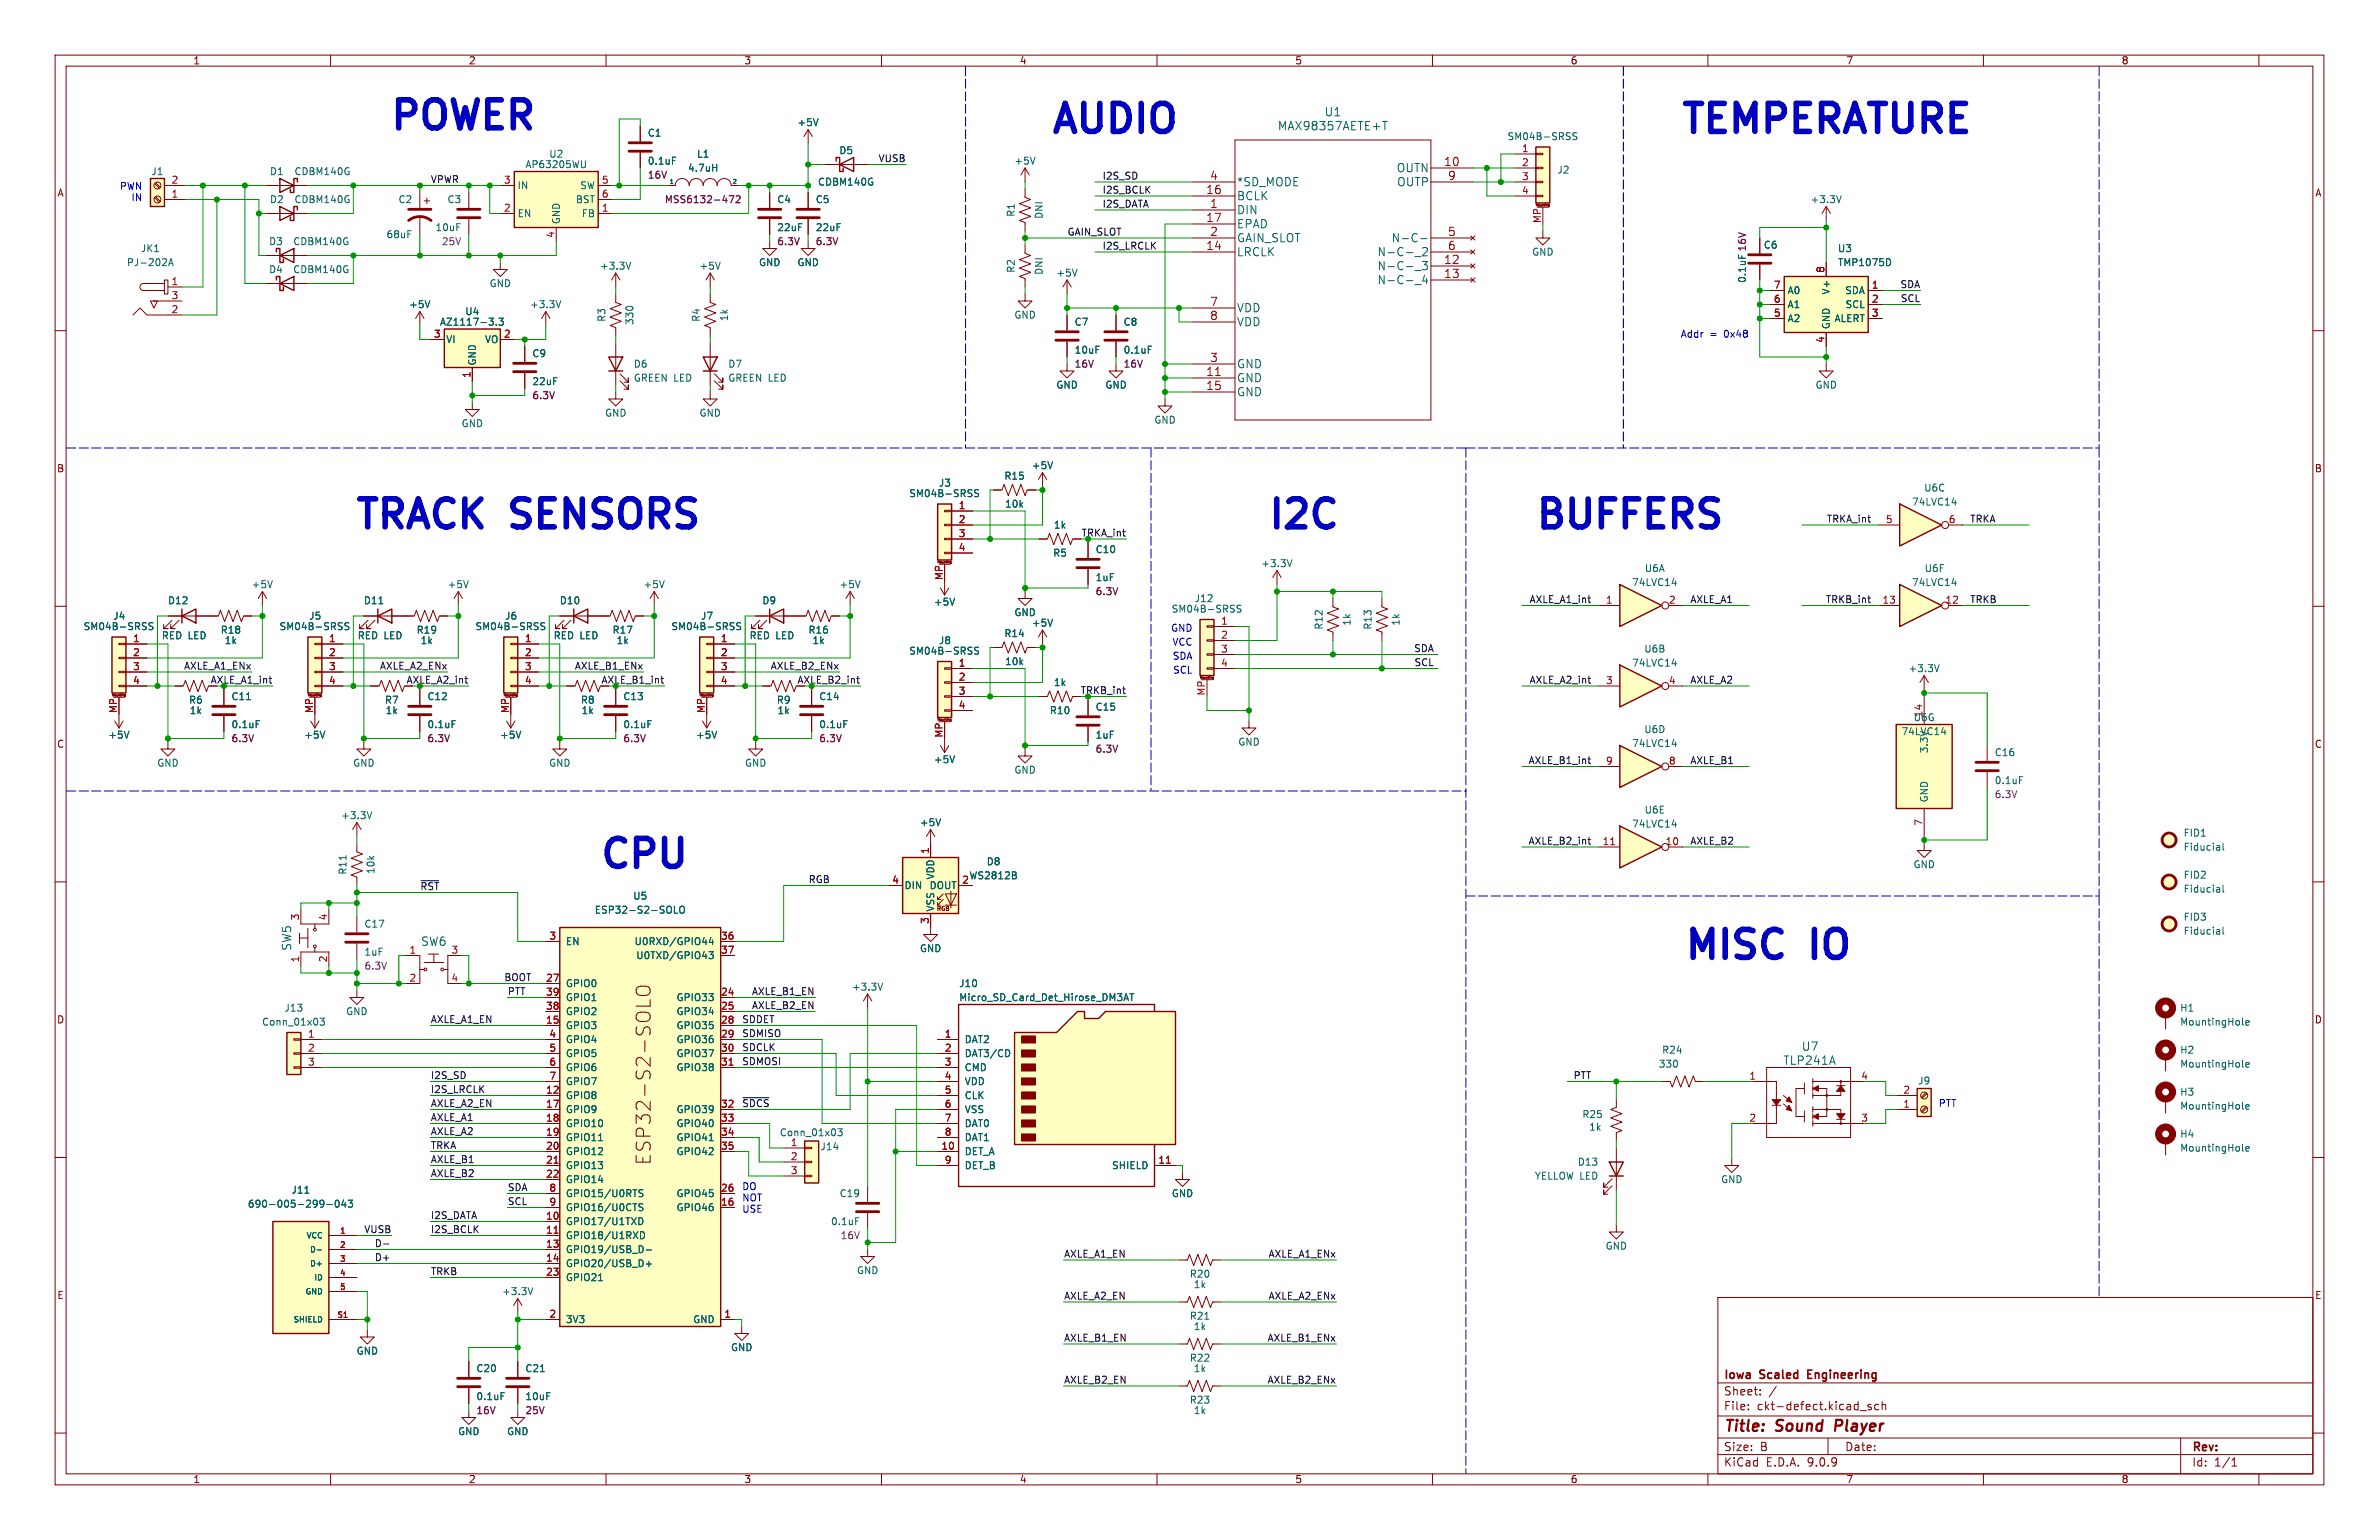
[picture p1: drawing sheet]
<svg xmlns="http://www.w3.org/2000/svg" width="432mm" height="279mm" viewBox="0 0 432 279" stroke-linecap="round" stroke-linejoin="round" font-family="sans-serif">
<defs><g id="words">
<g font-size="7.1" fill="#0000c2">
<text x="70.5" y="23.9">POWER</text>
<text x="190.5" y="24.5">AUDIO</text>
<text x="304.8" y="24.5">TEMPERATURE</text>
<text x="64.1" y="96.3">TRACK SENSORS</text>
<text x="229.9" y="96.3">I2C</text>
<text x="278.4" y="96.3">BUFFERS</text>
<text x="108.6" y="157.9">CPU</text>
<text x="305.4" y="174.4">MISC</text>
<text x="329.5" y="174.4">IO</text>
</g>
<text font-size="3.5" fill="#840000" x="118.3" y="211.4" transform="rotate(-90 118.3 211.4)">ESP32-S2-SOLO</text>
<g font-size="2.8" fill="#840000">
<text x="312.8" y="260.3">Title:</text>
<text x="322.5" y="260.3">Sound</text>
<text x="333.9" y="260.3">Player</text>
</g>
<g font-size="2.1" fill="#006464">
<text x="231.8" y="23.9">MAX98357AETE+T</text>
<text x="240.3" y="21.3">U1</text>
<text x="224.4" y="34">*SD_MODE</text>
<text x="253.5" y="31.5">OUTN</text>
<text x="253.5" y="34">OUTP</text>
<text x="224.4" y="36.5">BCLK</text>
<text x="224.4" y="39.1">DIN</text>
<text x="224.4" y="41.6">EPAD</text>
<text x="224.4" y="44.2">GAIN_SLOT</text>
<text x="224.4" y="46.7">LRCLK</text>
<text x="250" y="46.7">N-C-_2</text>
<text x="252.5" y="44.2">N-C-</text>
<text x="250" y="49.2">N-C-_3</text>
<text x="250" y="51.8">N-C-_4</text>
<text x="224.4" y="56.9">VDD</text>
<text x="224.4" y="59.4">VDD</text>
<text x="224.4" y="67">GND</text>
<text x="224.4" y="69.6">GND</text>
<text x="224.4" y="72.1">GND</text>
<text x="53.1" y="172.6" transform="rotate(-90 53.1 172.6)">SW5</text>
<text x="76.3" y="171.8">SW6</text>
<text x="326.9" y="190.9">U7</text>
<text x="323.6" y="193.4">TLP241A</text>
</g>
<g font-size="2.1" fill="#a90000">
<text x="218.8" y="35.3">16</text>
<text x="219.6" y="32.8">4</text>
<text x="262" y="30.2">10</text>
<text x="262.7" y="32.8">9</text>
<text x="218.8" y="40.4">17</text>
<text x="219.6" y="37.8">1</text>
<text x="218.8" y="45.5">14</text>
<text x="219.6" y="42.9">2</text>
<text x="262.7" y="42.9">5</text>
<text x="262.7" y="45.5">6</text>
<text x="262" y="48">12</text>
<text x="262" y="50.5">13</text>
<text x="219.6" y="55.6">7</text>
<text x="219.6" y="58.2">8</text>
<text x="219.6" y="65.8">3</text>
<text x="218.8" y="68.3">11</text>
<text x="218.8" y="70.9">15</text>
</g>
<g font-size="2.1" fill="#840000">
<text x="312.8" y="250.6">Iowa</text>
<text x="319.5" y="250.6">Scaled</text>
<text x="328.8" y="250.6">Engineering</text>
<text x="312.8" y="256.1">File:</text>
<text x="312.8" y="253.4">Sheet:</text>
<text x="318.9" y="256.1">ckt-defect.kicad_sch</text>
<text x="312.8" y="263.5">Size:</text>
<text x="319.5" y="263.5">B</text>
<text x="334.8" y="263.5">Date:</text>
<text x="397.8" y="263.7">Rev:</text>
<text x="312.8" y="266.3">KiCad</text>
<text x="320.5" y="266.3">E.D.A.</text>
<text x="328.1" y="266.3">9.0.9</text>
<text x="397.8" y="266.3">Id:</text>
<text x="401.9" y="266.3">1/1</text>
</g>
<g font-size="1.8" fill="#840000">
<text x="35" y="11.9">1</text>
<text x="85" y="11.9">2</text>
<text x="135" y="11.9">3</text>
<text x="185" y="11.9">4</text>
<text x="235" y="11.9">5</text>
<text x="285" y="11.9">6</text>
<text x="335" y="11.9">7</text>
<text x="385" y="11.9">8</text>
<text x="10.3" y="35.9">A</text>
<text x="420.1" y="35.9">A</text>
<text x="10.3" y="85.9">B</text>
<text x="420.1" y="85.9">B</text>
<text x="10.3" y="135.9">C</text>
<text x="420.1" y="135.9">C</text>
<text x="10.3" y="185.9">D</text>
<text x="420.1" y="185.9">D</text>
<text x="10.3" y="235.9">E</text>
<text x="420.1" y="235.9">E</text>
<text x="35" y="269.3">1</text>
<text x="85" y="269.3">2</text>
<text x="135" y="269.3">3</text>
<text x="185" y="269.3">4</text>
<text x="235" y="269.3">5</text>
<text x="285" y="269.3">6</text>
<text x="335" y="269.3">7</text>
<text x="385" y="269.3">8</text>
</g>
<g font-size="1.8" fill="#006464">
<text x="144.6" y="23.1">+5V</text>
<text x="99.6" y="28.8">U2</text>
<text x="117.5" y="25">C1</text>
<text x="126.4" y="28.8">L1</text>
<text x="152.2" y="28.2">D5</text>
<text x="273.5" y="25.6">SM04B-SRSS</text>
<text x="27.4" y="32">J1</text>
<text x="48.9" y="32">D1</text>
<text x="53.3" y="32">CDBM140G</text>
<text x="93.9" y="34.5">IN</text>
<text x="95.3" y="30.7">AP63205WU</text>
<text x="105.2" y="34.5">SW</text>
<text x="117.5" y="30.1">0.1uF</text>
<text x="124.8" y="31.3">4.7uH</text>
<text x="148.4" y="33.9">CDBM140G</text>
<text x="184" y="30.1">+5V</text>
<text x="282.6" y="31.7">J2</text>
<text x="48.9" y="37.1">D2</text>
<text x="53.3" y="37.1">CDBM140G</text>
<text x="72.2" y="37.1">C2</text>
<text x="81.1" y="37.1">C3</text>
<text x="93.9" y="39.6">EN</text>
<text x="101.8" y="40.8" transform="rotate(-90 101.8 40.8)">GND</text>
<text x="104.4" y="37.1">BST</text>
<text x="105.5" y="39.6">FB</text>
<text x="141" y="37.1">C4</text>
<text x="148" y="37.1">C5</text>
<text x="184.4" y="39.4" transform="rotate(-90 184.4 39.4)">R1</text>
<text x="189.5" y="39.8" transform="rotate(-90 189.5 39.8)">DNI</text>
<text x="328.5" y="37.1">+3.3V</text>
<text x="25.5" y="45.9">JK1</text>
<text x="48.7" y="44.7">D3</text>
<text x="53.1" y="44.7">CDBM140G</text>
<text x="70.1" y="43.4">68uF</text>
<text x="79" y="42.1">10uF</text>
<text x="141" y="42.1">22uF</text>
<text x="148" y="42.1">22uF</text>
<text x="278" y="46.6">GND</text>
<text x="320" y="45.3">C6</text>
<text x="333.5" y="45.9">U3</text>
<text x="22.9" y="48.5">PJ-202A</text>
<text x="48.7" y="49.8">D4</text>
<text x="53.1" y="49.8">CDBM140G</text>
<text x="88.8" y="52.3">GND</text>
<text x="108.8" y="49.1">+3.3V</text>
<text x="126.9" y="49.1">+5V</text>
<text x="137.7" y="48.5">GND</text>
<text x="144.6" y="48.5">GND</text>
<text x="184.4" y="49.6" transform="rotate(-90 184.4 49.6)">R2</text>
<text x="189.5" y="50" transform="rotate(-90 189.5 50)">DNI</text>
<text x="191.6" y="50.4">+5V</text>
<text x="324.4" y="53.6">A0</text>
<text x="332.3" y="53.5" transform="rotate(-90 332.3 53.5)">V+</text>
<text x="333.5" y="48.5">TMP1075D</text>
<text x="334.8" y="53.6">SDA</text>
<text x="74.2" y="56.1">+5V</text>
<text x="79.8" y="59.3">AZ1117-3.3</text>
<text x="84.4" y="57.4">U4</text>
<text x="96.1" y="56.1">+3.3V</text>
<text x="110.1" y="58.5" transform="rotate(-90 110.1 58.5)">R3</text>
<text x="115.2" y="59.1" transform="rotate(-90 115.2 59.1)">330</text>
<text x="127.2" y="58.5" transform="rotate(-90 127.2 58.5)">R4</text>
<text x="132.3" y="58.4" transform="rotate(-90 132.3 58.4)">1k</text>
<text x="184" y="58">GND</text>
<text x="195" y="59.3">C7</text>
<text x="203.8" y="59.3">C8</text>
<text x="324.4" y="56.1">A1</text>
<text x="324.4" y="58.6">A2</text>
<text x="332.3" y="59.8" transform="rotate(-90 332.3 59.8)">GND</text>
<text x="332.9" y="58.6">ALERT</text>
<text x="334.9" y="56.1">SCL</text>
<text x="80.9" y="62.5">VI</text>
<text x="87.9" y="62.5">VO</text>
<text x="96.5" y="65">C9</text>
<text x="195" y="64.4">10uF</text>
<text x="203.8" y="64.4">0.1uF</text>
<text x="86.6" y="66.4" transform="rotate(-90 86.6 66.4)">GND</text>
<text x="96.5" y="70.1">22uF</text>
<text x="114.9" y="66.9">D6</text>
<text x="114.9" y="69.4">GREEN LED</text>
<text x="132.1" y="66.9">D7</text>
<text x="132.1" y="69.4">GREEN LED</text>
<text x="191.6" y="70.7">GND</text>
<text x="200.5" y="70.7">GND</text>
<text x="329.4" y="70.7">GND</text>
<text x="83.7" y="77.7">GND</text>
<text x="109.7" y="75.8">GND</text>
<text x="126.9" y="75.8">GND</text>
<text x="209.4" y="77.1">GND</text>
<text x="170.3" y="88.5">J3</text>
<text x="182.2" y="87.2">R15</text>
<text x="187.2" y="85.3">+5V</text>
<text x="349.1" y="89.4">U6C</text>
<text x="164.9" y="90.4">SM04B-SRSS</text>
<text x="182.3" y="92.3">10k</text>
<text x="346.9" y="91.9">74LVC14</text>
<text x="191.1" y="101.2">R5</text>
<text x="191.2" y="96.1">1k</text>
<text x="198.8" y="100.6">C10</text>
<text x="45.6" y="106.9">+5V</text>
<text x="81.1" y="106.9">+5V</text>
<text x="116.7" y="106.9">+5V</text>
<text x="152.3" y="106.9">+5V</text>
<text x="198.8" y="105.6">1uF</text>
<text x="228.8" y="103.1">+3.3V</text>
<text x="296.1" y="106.5">74LVC14</text>
<text x="298.4" y="104">U6A</text>
<text x="346.9" y="106.5">74LVC14</text>
<text x="349.2" y="104">U6F</text>
<text x="20.5" y="112.6">J4</text>
<text x="30.4" y="109.8">D12</text>
<text x="56" y="112.6">J5</text>
<text x="65.9" y="109.8">D11</text>
<text x="91.6" y="112.6">J6</text>
<text x="101.5" y="109.8">D10</text>
<text x="127.2" y="112.6">J7</text>
<text x="138.3" y="109.8">D9</text>
<text x="169.4" y="110.1">+5V</text>
<text x="184" y="112">GND</text>
<text x="187.2" y="113.9">+5V</text>
<text x="212.6" y="111.4">SM04B-SRSS</text>
<text x="216.7" y="109.4">J12</text>
<text x="245.3" y="113.6" transform="rotate(-90 245.3 113.6)">1k</text>
<text x="254.2" y="113.6" transform="rotate(-90 254.2 113.6)">1k</text>
<text x="15.1" y="114.5">SM04B-SRSS</text>
<text x="29.3" y="116.2">RED LED</text>
<text x="40" y="115.2">R18</text>
<text x="40.7" y="117.1">1k</text>
<text x="50.6" y="114.5">SM04B-SRSS</text>
<text x="64.8" y="116.2">RED LED</text>
<text x="75.5" y="115.2">R19</text>
<text x="76.2" y="117.1">1k</text>
<text x="86.2" y="114.5">SM04B-SRSS</text>
<text x="100.4" y="116.2">RED LED</text>
<text x="111.1" y="115.2">R17</text>
<text x="111.8" y="117.1">1k</text>
<text x="121.8" y="114.5">SM04B-SRSS</text>
<text x="136" y="116.2">RED LED</text>
<text x="146.6" y="115.2">R16</text>
<text x="147.4" y="117.1">1k</text>
<text x="164.9" y="119">SM04B-SRSS</text>
<text x="170.3" y="117.1">J8</text>
<text x="182.2" y="115.8">R14</text>
<text x="240.3" y="114.3" transform="rotate(-90 240.3 114.3)">R12</text>
<text x="249.1" y="114.3" transform="rotate(-90 249.1 114.3)">R13</text>
<text x="298.3" y="118.6">U6B</text>
<text x="182.3" y="120.9">10k</text>
<text x="191.2" y="124.7">1k</text>
<text x="296.1" y="121.1">74LVC14</text>
<text x="346.3" y="122.1">+3.3V</text>
<text x="34.2" y="127.9">R6</text>
<text x="34.3" y="129.8">1k</text>
<text x="41.9" y="127.2">C11</text>
<text x="69.8" y="127.9">R7</text>
<text x="69.9" y="129.8">1k</text>
<text x="77.5" y="127.2">C12</text>
<text x="105.3" y="127.9">R8</text>
<text x="105.5" y="129.8">1k</text>
<text x="113" y="127.2">C13</text>
<text x="140.9" y="127.9">R9</text>
<text x="141" y="129.8">1k</text>
<text x="148.6" y="127.2">C14</text>
<text x="190.5" y="129.8">R10</text>
<text x="198.8" y="129.1">C15</text>
<text x="347.2" y="131">U6G</text>
<text x="349" y="130.2" transform="rotate(-90 349 130.2)">14</text>
<text x="19.6" y="134.2">+5V</text>
<text x="41.9" y="132.3">0.1uF</text>
<text x="55.1" y="134.2">+5V</text>
<text x="77.5" y="132.3">0.1uF</text>
<text x="90.7" y="134.2">+5V</text>
<text x="113" y="132.3">0.1uF</text>
<text x="126.2" y="134.2">+5V</text>
<text x="148.6" y="132.3">0.1uF</text>
<text x="198.8" y="134.2">1uF</text>
<text x="224.7" y="135.5">GND</text>
<text x="296.1" y="135.7">74LVC14</text>
<text x="298.3" y="133.2">U6D</text>
<text x="345" y="133.6">74LVC14</text>
<text x="350.1" y="136.8" transform="rotate(-90 350.1 136.8)">3.3V</text>
<text x="362" y="137.4">C16</text>
<text x="28.4" y="139.3">GND</text>
<text x="64" y="139.3">GND</text>
<text x="99.6" y="139.3">GND</text>
<text x="135.1" y="139.3">GND</text>
<text x="169.4" y="138.7">+5V</text>
<text x="184" y="140.6">GND</text>
<text x="362" y="142.5">0.1uF</text>
<text x="61.8" y="148.8">+3.3V</text>
<text x="298.4" y="147.8">U6E</text>
<text x="350.1" y="145.7" transform="rotate(-90 350.1 145.7)">GND</text>
<text x="166.9" y="150.1">+5V</text>
<text x="296.1" y="150.3">74LVC14</text>
<text x="396.2" y="152">FID1</text>
<text x="396.2" y="154.5">Fiducial</text>
<text x="63.1" y="158.8" transform="rotate(-90 63.1 158.8)">R11</text>
<text x="68.2" y="158.7" transform="rotate(-90 68.2 158.7)">10k</text>
<text x="164.1" y="161.5">DIN</text>
<text x="168.6" y="161.5">DOUT</text>
<text x="169.8" y="159.7" transform="rotate(-90 169.8 159.7)">VDD</text>
<text x="175.9" y="159.7">WS2812B</text>
<text x="179" y="157.2">D8</text>
<text x="347.2" y="157.7">GND</text>
<text x="396.2" y="159.6">FID2</text>
<text x="107.8" y="166">ESP32-S2-SOLO</text>
<text x="114.8" y="163.4">U5</text>
<text x="169.8" y="165.5" transform="rotate(-90 169.8 165.5)">VSS</text>
<text x="396.2" y="167.2">FID3</text>
<text x="396.2" y="162.2">Fiducial</text>
<text x="66" y="173.6">1uF</text>
<text x="66" y="168.5">C17</text>
<text x="102.6" y="171.7">EN</text>
<text x="115.1" y="171.7">U0RXD/GPIO44</text>
<text x="166.9" y="172.9">GND</text>
<text x="396.2" y="169.8">Fiducial</text>
<text x="102.6" y="179.3">GPIO0</text>
<text x="115.4" y="174.2">U0TXD/GPIO43</text>
<text x="154.5" y="179.9">+3.3V</text>
<text x="174" y="179.3">J10</text>
<text x="51.5" y="183.7">J13</text>
<text x="62.7" y="184.4">GND</text>
<text x="102.6" y="181.8">GPIO1</text>
<text x="102.6" y="184.4">GPIO2</text>
<text x="122.7" y="181.8">GPIO33</text>
<text x="122.7" y="184.4">GPIO34</text>
<text x="174" y="181.8">Micro_SD_Card_Det_Hirose_DM3AT</text>
<text x="395.6" y="183.7">H1</text>
<text x="47.5" y="186.3">Conn_01x03</text>
<text x="102.6" y="186.9">GPIO3</text>
<text x="102.6" y="189.5">GPIO4</text>
<text x="102.6" y="192">GPIO5</text>
<text x="122.7" y="186.9">GPIO35</text>
<text x="122.7" y="189.5">GPIO36</text>
<text x="122.7" y="192">GPIO37</text>
<text x="175" y="189.5">DAT2</text>
<text x="175" y="192">DAT3/CD</text>
<text x="301.6" y="191.4">R24</text>
<text x="395.6" y="186.3">MountingHole</text>
<text x="395.6" y="191.4">H2</text>
<text x="102.6" y="194.5">GPIO6</text>
<text x="102.6" y="197.1">GPIO7</text>
<text x="122.7" y="194.5">GPIO38</text>
<text x="175" y="194.5">CMD</text>
<text x="175" y="197.1">VDD</text>
<text x="301" y="193.9">330</text>
<text x="348.1" y="197">J9</text>
<text x="395.6" y="193.9">MountingHole</text>
<text x="102.6" y="199.6">GPIO8</text>
<text x="102.6" y="202.2">GPIO9</text>
<text x="122.7" y="202.2">GPIO39</text>
<text x="175" y="199.6">CLK</text>
<text x="175" y="202.2">VSS</text>
<text x="287.1" y="203">R25</text>
<text x="395.6" y="199">H3</text>
<text x="395.6" y="201.5">MountingHole</text>
<text x="102.6" y="204.7">GPIO10</text>
<text x="102.6" y="207.2">GPIO11</text>
<text x="102.6" y="209.8">GPIO12</text>
<text x="122.7" y="204.7">GPIO40</text>
<text x="122.7" y="207.2">GPIO41</text>
<text x="122.7" y="209.8">GPIO42</text>
<text x="141.4" y="206.3">Conn_01x03</text>
<text x="148.8" y="208.9">J14</text>
<text x="175" y="204.7">DAT0</text>
<text x="175" y="207.2">DAT1</text>
<text x="175" y="209.8">DET_A</text>
<text x="288.3" y="205.3">1k</text>
<text x="395.6" y="206.6">H4</text>
<text x="395.6" y="209.1">MountingHole</text>
<text x="102.6" y="212.3">GPIO13</text>
<text x="102.6" y="214.9">GPIO14</text>
<text x="175" y="212.3">DET_B</text>
<text x="201.7" y="212.3">SHIELD</text>
<text x="278.5" y="214.2">YELLOW LED</text>
<text x="286.3" y="211.7">D13</text>
<text x="312.3" y="214.9">GND</text>
<text x="44.9" y="219.3">690-005-299-043</text>
<text x="52.8" y="216.8">J11</text>
<text x="102.6" y="217.4">GPIO15/U0RTS</text>
<text x="102.6" y="219.9">GPIO16/U0CTS</text>
<text x="122.7" y="217.4">GPIO45</text>
<text x="122.7" y="219.9">GPIO46</text>
<text x="152.3" y="217.4">C19</text>
<text x="212.6" y="217.4">GND</text>
<text x="102.6" y="222.5">GPIO17/U1TXD</text>
<text x="102.6" y="225">GPIO18/U1RXD</text>
<text x="102.6" y="227.6">GPIO19/USB_D-</text>
<text x="150.7" y="222.5">0.1uF</text>
<text x="291.3" y="226.9">GND</text>
<text x="102.6" y="230.1">GPIO20/USB_D+</text>
<text x="102.6" y="232.6">GPIO21</text>
<text x="155.4" y="231.4">GND</text>
<text x="215.9" y="232">R20</text>
<text x="216.6" y="233.9">1k</text>
<text x="91" y="235.2">+3.3V</text>
<text x="215.9" y="239.6">R21</text>
<text x="64.6" y="246">GND</text>
<text x="102.6" y="240.3">3V3</text>
<text x="125.7" y="240.3">GND</text>
<text x="132.6" y="245.3">GND</text>
<text x="216.6" y="241.5">1k</text>
<text x="86.4" y="249.1">C20</text>
<text x="95.3" y="249.1">C21</text>
<text x="215.9" y="247.2">R22</text>
<text x="216.6" y="249.1">1k</text>
<text x="86.4" y="254.2">0.1uF</text>
<text x="95.3" y="254.2">10uF</text>
<text x="215.9" y="254.9">R23</text>
<text x="216.6" y="256.8">1k</text>
<text x="83.1" y="260.6">GND</text>
<text x="91.9" y="260.6">GND</text>
</g>
<g font-size="1.8" fill="#0f0f0f">
<text x="159.4" y="29.5">VUSB</text>
<text x="78.1" y="33.3">VPWR</text>
<text x="200" y="32.7">I2S_SD</text>
<text x="200" y="35.2">I2S_BCLK</text>
<text x="200" y="37.8">I2S_DATA</text>
<text x="193.7" y="42.8">GAIN_SLOT</text>
<text x="200" y="45.4">I2S_LRCLK</text>
<text x="344.8" y="52.4">SDA</text>
<text x="344.9" y="54.9">SCL</text>
<text x="331.5" y="94.9">TRKA_int</text>
<text x="357.5" y="94.9">TRKA</text>
<text x="277.5" y="109.5">AXLE_A1_int</text>
<text x="306.7" y="109.5">AXLE_A1</text>
<text x="331.3" y="109.5">TRKB_int</text>
<text x="357.5" y="109.5">TRKB</text>
<text x="256.6" y="118.4">SDA</text>
<text x="33.3" y="121.6">AXLE_A1_ENx</text>
<text x="68.9" y="121.6">AXLE_A2_ENx</text>
<text x="104.2" y="121.6">AXLE_B1_ENx</text>
<text x="139.8" y="121.6">AXLE_B2_ENx</text>
<text x="256.6" y="120.9">SCL</text>
<text x="277.5" y="124.1">AXLE_A2_int</text>
<text x="306.7" y="124.1">AXLE_A2</text>
<text x="277.4" y="138.7">AXLE_B1_int</text>
<text x="306.7" y="138.7">AXLE_B1</text>
<text x="277.4" y="153.3">AXLE_B2_int</text>
<text x="306.7" y="153.3">AXLE_B2</text>
<text x="76.2" y="161.6">~{RST}</text>
<text x="146.7" y="160.3">RGB</text>
<text x="91.4" y="178.1">BOOT</text>
<text x="78.1" y="185.7">AXLE_A1_EN</text>
<text x="92.1" y="180.6">PTT</text>
<text x="134.6" y="185.7">SDDET</text>
<text x="136.4" y="180.6">AXLE_B1_EN</text>
<text x="136.4" y="183.2">AXLE_B2_EN</text>
<text x="134.6" y="190.8">SDCLK</text>
<text x="134.6" y="188.2">SDMISO</text>
<text x="78.1" y="195.9">I2S_SD</text>
<text x="134.6" y="193.3">SDMOSI</text>
<text x="285.5" y="195.9">PTT</text>
<text x="78.1" y="198.4">I2S_LRCLK</text>
<text x="78.1" y="203.5">AXLE_A1</text>
<text x="78.1" y="200.9">AXLE_A2_EN</text>
<text x="134.6" y="200.9">~{SDCS}</text>
<text x="78.1" y="206">AXLE_A2</text>
<text x="78.1" y="208.6">TRKA</text>
<text x="78.1" y="213.6">AXLE_B2</text>
<text x="78.1" y="211.1">AXLE_B1</text>
<text x="78.1" y="221.3">I2S_DATA</text>
<text x="92.1" y="216.2">SDA</text>
<text x="92.1" y="218.7">SCL</text>
<text x="66" y="223.8">VUSB</text>
<text x="67.9" y="226.3">D-</text>
<text x="78.1" y="223.8">I2S_BCLK</text>
<text x="67.9" y="228.9">D+</text>
<text x="78.1" y="231.4">TRKB</text>
<text x="193" y="228.3">AXLE_A1_EN</text>
<text x="230.2" y="228.3">AXLE_A1_ENx</text>
<text x="193" y="235.9">AXLE_A2_EN</text>
<text x="230.2" y="235.9">AXLE_A2_ENx</text>
<text x="193" y="243.5">AXLE_B1_EN</text>
<text x="230" y="243.5">AXLE_B1_ENx</text>
<text x="193" y="251.1">AXLE_B2_EN</text>
<text x="230" y="251.1">AXLE_B2_ENx</text>
</g>
<g font-size="1.8" fill="#a90000">
<text x="276.2" y="27.7">1</text>
<text x="31" y="35.9">1</text>
<text x="31" y="33.4">2</text>
<text x="91.4" y="33.4">3</text>
<text x="109.1" y="33.4">5</text>
<text x="109.1" y="35.9">6</text>
<text x="276.2" y="30.2">2</text>
<text x="276.2" y="32.8">3</text>
<text x="276.2" y="35.3">4</text>
<text x="91.4" y="38.5">2</text>
<text x="109.1" y="38.5">1</text>
<text x="279.8" y="40.6" transform="rotate(-90 279.8 40.6)">MP</text>
<text x="100.7" y="43.3" transform="rotate(-90 100.7 43.3)">4</text>
<text x="31" y="51.8">1</text>
<text x="321.9" y="52.5">7</text>
<text x="331.2" y="49.6" transform="rotate(-90 331.2 49.6)">8</text>
<text x="339.7" y="52.5">1</text>
<text x="31" y="54.4">3</text>
<text x="31" y="56.9">2</text>
<text x="321.9" y="55">6</text>
<text x="321.9" y="57.5">5</text>
<text x="339.7" y="55">2</text>
<text x="339.7" y="57.5">3</text>
<text x="78.7" y="61.3">3</text>
<text x="91.4" y="61.3">2</text>
<text x="331.2" y="62.3" transform="rotate(-90 331.2 62.3)">4</text>
<text x="85.5" y="68.7" transform="rotate(-90 85.5 68.7)">1</text>
<text x="173.9" y="92.5">1</text>
<text x="173.9" y="95">2</text>
<text x="342.2" y="95">5</text>
<text x="353.6" y="95">6</text>
<text x="173.9" y="97.5">3</text>
<text x="173.9" y="100.1">4</text>
<text x="171.2" y="105.3" transform="rotate(-90 171.2 105.3)">MP</text>
<text x="221.5" y="113.4">1</text>
<text x="291.4" y="109.6">1</text>
<text x="302.8" y="109.6">2</text>
<text x="341.6" y="109.6">13</text>
<text x="353" y="109.6">12</text>
<text x="24.1" y="116.6">1</text>
<text x="24.1" y="119.1">2</text>
<text x="59.6" y="116.6">1</text>
<text x="59.6" y="119.1">2</text>
<text x="95.2" y="116.6">1</text>
<text x="95.2" y="119.1">2</text>
<text x="130.7" y="116.6">1</text>
<text x="130.7" y="119.1">2</text>
<text x="221.5" y="116">2</text>
<text x="221.5" y="118.5">3</text>
<text x="24.1" y="121.7">3</text>
<text x="24.1" y="124.2">4</text>
<text x="59.6" y="121.7">3</text>
<text x="59.6" y="124.2">4</text>
<text x="95.2" y="121.7">3</text>
<text x="95.2" y="124.2">4</text>
<text x="130.7" y="121.7">3</text>
<text x="130.7" y="124.2">4</text>
<text x="173.9" y="121">1</text>
<text x="173.9" y="123.6">2</text>
<text x="221.5" y="121">4</text>
<text x="291.4" y="124.2">3</text>
<text x="302.8" y="124.2">4</text>
<text x="21.3" y="129.5" transform="rotate(-90 21.3 129.5)">MP</text>
<text x="56.9" y="129.5" transform="rotate(-90 56.9 129.5)">MP</text>
<text x="92.5" y="129.5" transform="rotate(-90 92.5 129.5)">MP</text>
<text x="128" y="129.5" transform="rotate(-90 128 129.5)">MP</text>
<text x="173.9" y="126.1">3</text>
<text x="173.9" y="128.7">4</text>
<text x="218.8" y="126.3" transform="rotate(-90 218.8 126.3)">MP</text>
<text x="171.2" y="133.9" transform="rotate(-90 171.2 133.9)">MP</text>
<text x="291.4" y="138.8">9</text>
<text x="302.8" y="138.8">8</text>
<text x="349" y="149.9" transform="rotate(-90 349 149.9)">7</text>
<text x="168.7" y="155" transform="rotate(-90 168.7 155)">1</text>
<text x="290.8" y="153.4">11</text>
<text x="302.2" y="153.4">10</text>
<text x="161.9" y="160.4">4</text>
<text x="174.6" y="160.4">2</text>
<text x="54.4" y="167.1" transform="rotate(-90 54.4 167.1)">3</text>
<text x="59.4" y="167.1" transform="rotate(-90 59.4 167.1)">4</text>
<text x="168.7" y="167.7" transform="rotate(-90 168.7 167.7)">3</text>
<text x="74.2" y="173.1">1</text>
<text x="81.8" y="173.1">3</text>
<text x="99.6" y="170.6">3</text>
<text x="130.8" y="170.6">36</text>
<text x="130.8" y="173.1">37</text>
<text x="54.4" y="174.7" transform="rotate(-90 54.4 174.7)">1</text>
<text x="59.4" y="174.7" transform="rotate(-90 59.4 174.7)">2</text>
<text x="74.2" y="178.2">2</text>
<text x="81.8" y="178.2">4</text>
<text x="99" y="178.2">27</text>
<text x="99" y="180.7">39</text>
<text x="99" y="183.3">38</text>
<text x="99" y="185.8">15</text>
<text x="130.8" y="180.7">24</text>
<text x="130.8" y="183.3">25</text>
<text x="130.8" y="185.8">28</text>
<text x="55.8" y="188.3">1</text>
<text x="55.8" y="190.9">2</text>
<text x="99.6" y="188.3">4</text>
<text x="99.6" y="190.9">5</text>
<text x="130.8" y="188.3">29</text>
<text x="130.8" y="190.9">30</text>
<text x="171.4" y="188.3">1</text>
<text x="171.4" y="190.9">2</text>
<text x="55.8" y="193.4">3</text>
<text x="99.6" y="193.4">6</text>
<text x="99.6" y="196">7</text>
<text x="130.8" y="193.4">31</text>
<text x="171.4" y="193.4">3</text>
<text x="171.4" y="196">4</text>
<text x="317.4" y="196">1</text>
<text x="337.7" y="196">4</text>
<text x="99" y="198.5">12</text>
<text x="99" y="201">17</text>
<text x="99" y="203.6">18</text>
<text x="130.8" y="201">32</text>
<text x="130.8" y="203.6">33</text>
<text x="171.4" y="198.5">5</text>
<text x="171.4" y="201">6</text>
<text x="171.4" y="203.6">7</text>
<text x="317.4" y="203.6">2</text>
<text x="337.7" y="203.6">3</text>
<text x="345.4" y="201">1</text>
<text x="345.4" y="198.5">2</text>
<text x="99" y="206.1">19</text>
<text x="99" y="208.7">20</text>
<text x="130.8" y="206.1">34</text>
<text x="130.8" y="208.7">35</text>
<text x="143.4" y="208">1</text>
<text x="170.8" y="208.7">10</text>
<text x="171.4" y="206.1">8</text>
<text x="99" y="211.2">21</text>
<text x="99" y="213.7">22</text>
<text x="143.4" y="210.6">2</text>
<text x="143.4" y="213.1">3</text>
<text x="171.4" y="211.2">9</text>
<text x="210.1" y="211.2">11</text>
<text x="99" y="221.4">10</text>
<text x="99.6" y="216.3">8</text>
<text x="99.6" y="218.8">9</text>
<text x="130.8" y="216.3">26</text>
<text x="130.8" y="218.8">16</text>
<text x="99" y="223.9">11</text>
<text x="99" y="226.4">13</text>
<text x="99" y="229">14</text>
<text x="99" y="231.5">23</text>
<text x="99.6" y="239.1">2</text>
<text x="131.4" y="239.1">1</text>
</g>
<g font-size="1.8" fill="#0000c2">
<text x="21.7" y="34.5">PWN</text>
<text x="23.8" y="36.6">IN</text>
<text x="305" y="61.3">Addr</text>
<text x="310.3" y="61.3">=</text>
<text x="313" y="61.3">0x48</text>
<text x="212.5" y="114.7">GND</text>
<text x="212.7" y="117.2">VCC</text>
<text x="212.8" y="119.8">SDA</text>
<text x="212.8" y="122.3">SCL</text>
<text x="351.8" y="200.9">PTT</text>
<text x="134.6" y="216">DO</text>
<text x="134.6" y="218.1">NOT</text>
<text x="134.6" y="220.1">USE</text>
</g>
<g font-size="1.8" fill="#840084">
<text x="117.5" y="32.6">16V</text>
<text x="120.6" y="37.1">MSS6132-472</text>
<text x="80.1" y="44.7">25V</text>
<text x="141" y="44.7">6.3V</text>
<text x="148" y="44.7">6.3V</text>
<text x="317.1" y="51.4" transform="rotate(-90 317.1 51.4)">0.1uF 16V</text>
<text x="195" y="66.9">16V</text>
<text x="203.8" y="66.9">16V</text>
<text x="96.5" y="72.6">6.3V</text>
<text x="198.8" y="108.2">6.3V</text>
<text x="41.9" y="134.8">6.3V</text>
<text x="77.5" y="134.8">6.3V</text>
<text x="113" y="134.8">6.3V</text>
<text x="148.6" y="134.8">6.3V</text>
<text x="198.8" y="136.8">6.3V</text>
<text x="362" y="145">6.3V</text>
<text x="66" y="176.1">6.3V</text>
<text x="152.5" y="225">16V</text>
<text x="86.4" y="256.8">16V</text>
<text x="95.3" y="256.8">25V</text>
</g>
<g font-size="1.8" fill="#009600">
<text x="196.2" y="97.4">TRKA_int</text>
<text x="38.1" y="124.1">AXLE_A1_int</text>
<text x="73.7" y="124.1">AXLE_A2_int</text>
<text x="109.1" y="124.1">AXLE_B1_int</text>
<text x="144.6" y="124.1">AXLE_B2_int</text>
<text x="196" y="126">TRKB_int</text>
</g>
<g font-size="1.4" fill="#006464">
<text x="55.5" y="224.9">VCC</text>
<text x="56.1" y="227.4">D-</text>
<text x="56.1" y="230">D+</text>
<text x="56.9" y="232.5">ID</text>
<text x="55.3" y="235.1">GND</text>
<text x="53.1" y="240.1">SHIELD</text>
</g>
<g font-size="1.4" fill="#a90000">
<text x="61.6" y="223.9">1</text>
<text x="61.6" y="226.4">2</text>
<text x="61.6" y="229">3</text>
<text x="61.6" y="231.5">4</text>
<text x="61.1" y="239.1">S1</text>
<text x="61.6" y="234.1">5</text>
</g>
<g font-size="1.1" fill="#006464">
<text x="121.4" y="33.4">1</text>
<text x="132.8" y="33.4">2</text>
</g>
<text font-size="1.1" fill="#840000" x="169.9" y="165.5">RGB</text>
<g font-size=".5" fill="#840000">
<text x="278.7" y="37.5">Mounting</text>
<text x="170.1" y="102.3">Mounting</text>
<text x="217.7" y="123.3">Mounting</text>
<text x="20.2" y="126.4">Mounting</text>
<text x="55.8" y="126.4">Mounting</text>
<text x="91.3" y="126.4">Mounting</text>
<text x="126.9" y="126.4">Mounting</text>
<text x="170.1" y="130.9">Mounting</text>
</g>
</g></defs>
<g fill="none" stroke="#840000" stroke-width=".18">
<path d="M10 10h411.8v259.4h-411.8zM12 12h407.8v255.4h-407.8zM60 10v2M110 10v2M160 10v2M210 10v2M260 10v2M310 10v2M360 10v2M410 10v2M10 60h2M419.8 60h2"/>
<path d="M189.2 85.7l-.7 1.3M189.2 85.7l.8 1.3M189.2 85.7v2.6M10 110h2M231.8 103.5l-.8 1.3M231.8 103.5l.7 1.3M231.8 103.5v2.5M419.8 110h2M10 160h2M349.2 153v1.3h1.3l-1.3 1.3-1.2-1.3h1.2M419.8 160h2M10 210h2"/>
<path d="M419.8 210h2M311.8 235.4h108v32h-108zM10 260h2M311.8 256.9h108M311.8 250.9h108M317.3 255.6v.2M317.3 254.9v.1M319.5 252.9v.2M319.5 252.2v.1M322.4 251.5l-1.3 1.9M337.6 255.9h1.2M339.6 254.9l-.3-.1-.3 .2 .1 .2 .5 .2v.3h-.6"/>
<path d="M341 254.9l-.5-.1-.2 .3v.4l.1 .2h.6M341.6 254.9l.2-.1 .4 .1 .1 .9M341.6 254.3v1.5M419.8 260h2M60 267.4v2M110 267.4v2M160 267.4v2M210 267.4v2M260 267.4v2M310 267.4v2M311.8 263.9h108M311.8 260.9h108"/>
<path d="M331.8 260.9v3M360 267.4v2M395.8 260.9v6.5M405.1 266h.9M405.1 264.9l.4-.4v1.5M410 267.4v2"/>
</g>
<path d="M333.3 257.6l-.2 2" fill="none" stroke="#840000" stroke-width=".4"/>
<path d="M328.1 249.3h.5M328.9 248.6h-.8v1.5h.8" fill="none" stroke="#840000" stroke-width=".3"/>
<path d="M191 83.8l-.4 1.2M234.5 101.5l-.4 1.3" fill="none" stroke="#006464" stroke-width=".18"/>
<path d="M217.8 112.4h2.5v10.2h-2.5z" fill="#ffffc2"/>
<path d="M217.8 112.4h2.5v10.2h-2.5z" fill="none" stroke="#840000" stroke-width=".25"/>
<g fill="none" stroke="#840000" stroke-width=".18">
<path d="M219.1 113.5h1.2v.3h-1.2zM219.1 116.1h1.2v.2h-1.2zM219.1 118.6h1.2v.3h-1.2zM220.3 113.7h3.9M220.3 116.2h3.9M220.3 118.7h3.9M40.6 125.1v2.8M40.6 129.9v2.8M218.1 123.3h2M219.1 121.2h1.2v.2h-1.2zM219.1 123.3v3.1M220.1 122.9v.2h.2"/>
<path d="M220.1 122.9h.1M220.1 122.9h.2M220.3 122.9v.3h-.2M220.3 121.3h3.9"/>
</g>
<path d="M225.2 109.9l-.4-.1-.2 .1v.4l.5 .2 .1 .3-.2 .3-.5-.1M44.7 126.9h.8M46.5 130.8h.6" fill="none" stroke="#006464" stroke-width=".18"/>
<path d="M38.6 128.1h4.1M38.6 129.7h4.1" fill="none" stroke="#840000" stroke-width=".51"/>
<path d="M344.2 131.4h10.1v15.3h-10.1z" fill="#ffffc2"/>
<path d="M344.2 131.4h10.1v15.3h-10.1z" fill="none" stroke="#840000" stroke-width=".25"/>
<path d="M20.8 130.8l.8 1.3M21.6 129.5v2.6M22.4 130.8l-.8 1.3M30.5 134.6v1.3h1.2l-1.2 1.3-1.3-1.3h1.3M349.2 122.6v2.5M349.2 126.4v5M349.2 122.6l-.7 1.2M349.2 122.6l.8 1.2M349.2 146.7v5.1M94 235.6l-.8 1.3M94 235.6l.7 1.3M94 235.6v2.5" fill="none" stroke="#840000" stroke-width=".18"/>
<path d="M23.4 132.7l-.4 1.2M352 120.6l-.5 1.3M352.4 132.9h.8M353 132.4v.9M96.7 233.6l-.4 1.3" fill="none" stroke="#006464" stroke-width=".18"/>
<path d="M20.3 115.6h2.6v10.1h-2.6z" fill="#ffffc2"/>
<path d="M20.3 115.6h2.6v10.1h-2.6zM68.6 111.8l2.5-1.3v2.5zM68.6 110.5v2.5M104.1 111.8l2.6-1.3v2.5zM104.1 110.5v2.5" fill="none" stroke="#840000" stroke-width=".25"/>
<g fill="none" stroke="#840000" stroke-width=".18">
<path d="M99.1 56.5l-.8 1.3M99.1 56.5l.7 1.3M99.1 56.5v2.6M111.8 49.5l-.8 1.3M111.8 49.5l.7 1.3M111.8 49.5v2.6M21.6 116.7h1.3v.3h-1.3zM21.6 119.3h1.3v.2h-1.3zM22.9 116.8h3.8M22.9 119.4h3.8M66 111.8h7.7M66.8 112.5l-1.5 1.5h.7h-.7v-.7"/>
<path d="M68.1 112.5l-1.6 1.5h.8h-.8v-.7M101.6 111.8h7.6M102.4 112.5l-1.6 1.5h.8h-.8v-.7M103.6 112.5l-1.5 1.5h.8h-.8v-.7M20.6 126.5h2M21.6 121.8h1.3v.2h-1.3zM21.6 124.3h1.3v.3h-1.3zM21.6 126.5v3M22.8 126v.3l-.2 .1M22.8 126l-.2 .1v.2h.2M22.9 121.9h3.8M22.9 124.5h3.8"/>
<path d="M91.9 130.8l.8 1.3M92.7 129.5v2.6M93.5 130.8l-.8 1.3M226.7 130.8v1.3h1.3l-1.3 1.3-1.3-1.3h1.3M360.7 135.3v2.7M64.8 153v1.6l1 .3-2 .8 2 .8-2 .7 2 .8-2 .8 1 .3v1.6M64.8 149.2l-.8 1.3M64.8 149.2l.7 1.3M64.8 149.2v2.6M360.7 140.1v2.8"/>
</g>
<path d="M101.8 54.6l-.4 1.2M114.5 47.6l-.4 1.2M27.8 113h-.5l-.2 .1v.4l.5 .2 .2 .3-.3 .2h-.5M68.8 109.5h.7M94.5 132.7l-.4 1.2M62.8 155.2v.8M67.5 147.3l-.4 1.2M366.5 140.9h.6" fill="none" stroke="#006464" stroke-width=".18"/>
<path d="M358.6 138.3h4.1M358.6 139.8h4.1" fill="none" stroke="#840000" stroke-width=".51"/>
<path d="M80.6 59.7h10.2v7h-10.2z" fill="#ffffc2"/>
<path d="M80.6 59.7h10.2v7h-10.2z" fill="none" stroke="#840000" stroke-width=".25"/>
<path d="M78.1 61.6h2.5M85.7 66.7v2.5M90.8 61.6h2.5M393.1 184.2v2.5" fill="none" stroke="#840000" stroke-width=".18"/>
<path d="M90.1 58.9v.1M90.6 57.7h.7l-.4 .5 .4 .1v.6l-.2 .1-.5-.1M407 185.8l.2 .2M407.6 185.6l.6-.1v-.3h-.4l-.2 .1 .1 .6h.5" fill="none" stroke="#006464" stroke-width=".18"/>
<circle cx="393.1" cy="182.9" r="1.27" fill="none" stroke="#840000" stroke-width="1.3"/>
<path d="M170.2 91.4h2.5v10.2h-2.5z" fill="#ffffc2"/>
<g fill="none" stroke="#840000" stroke-width=".25">
<path d="M127.6 64.8h2.6l-1.3 2.5zM127.6 67.3h2.6M170.2 91.4h2.5v10.2h-2.5zM139.7 111.8l2.5-1.3v2.5zM139.7 110.5v2.5M292.1 210.8h2.5l-1.2 2.6zM292.1 213.4h2.5"/>
<circle cx="331.6" cy="198.8" r=".13"/>
<circle cx="334.1" cy="196.2" r=".13"/>
<circle cx="331.6" cy="201.3" r=".13"/>
<circle cx="334.1" cy="203.8" r=".13"/>
</g>
<g fill="none" stroke="#840000" stroke-width=".18">
<path d="M85.1 34.9v2.8M85.1 39.8v2.7M139.7 34.9v2.8M139.7 39.8v2.7M76.2 56.5l-.8 1.3M76.2 56.5l.8 1.3M76.2 56.5v2.6M111.8 53.3v1.6l1 .3-2.1 .8 2.1 .8-2.1 .7 2.1 .8-2.1 .8 1.1 .3v1.6M128.9 53.3v1.6l1 .3-2 .8 2 .8-2 .7 2 .8-2 .8 1 .3v1.6M128.9 49.5l-.8 1.3M128.9 49.5l.8 1.3M128.9 49.5v2.6"/>
<path d="M128.9 62.2v7.7M129.7 69.1l1.5 1.5v-.7v.7h-.8M129.7 67.8l1.5 1.5v-.7v.7h-.8M171.4 92.6h1.3v.2h-1.3zM171.4 95.1h1.3v.3h-1.3zM171.4 97.7h1.3v.2h-1.3zM172.7 92.7h3.8M172.7 95.3h3.8M172.7 97.8h3.8M137.2 111.8h7.6M137.9 112.5l-1.5 1.5h.8h-.8v-.7M139.2 112.5l-1.5 1.5h.7h-.7v-.7"/>
<path d="M170.4 102.4h2.1M171.4 100.2h1.3v.3h-1.3zM171.4 102.4v3M172.5 102.1h.1M172.5 101.9v.2M172.5 101.9h.1v.3l-.1 .1M172.5 101.9h.1M172.7 100.3h3.8M241.9 108.6v1.5l1.1 .4-2.1 .8 2.1 .7-2.1 .8 2.1 .7-2.1 .8 1 .4v1.5M250.8 108.6v1.5l1 .4-2 .8 2 .7-2 .8 2 .7-2 .8 1 .4v1.5M66 134.6v1.3h1.3l-1.3 1.3-1.2-1.3h1.2M67.3 124.5h1.5l.4-1.1 .8 2.1 .7-2.1 .8 2.1 .8-2.1 .7 2.1 .4-1"/>
<path d="M293.4 199.4v1.5l-1 .4 2 .8-2 .7 2 .8-2 .7 2 .8-1 .4v1.5M318.1 196.2h4.3v3.3M320.6 193.7h15.3v12.7h-15.3zM323.7 198.8l1.5 1.2M327.5 197.5h-1.5v5.1h1.5M327.5 196.5v2M329 196.2h9.4M329 195.7v1M329 197v1M329 198.2v1.1M330 197.5h1.6v5.1h-1.6M333.3 197h1.6"/>
<path d="M334.1 198v.8h-5.1M334.1 196.2v.8M393.1 191.8v2.5M393.1 199.4v2.5M292.6 215.1l-1.5 1.6v-.8v.8h.7M292.6 213.9l-1.5 1.5v-.8v.8h.7M293.4 208.3v7.6M314.3 210.2v1.3h-1.2l1.2 1.2 1.3-1.2h-1.3M321.7 200.5h1.5M322.4 200.5v3.3h-4.3M323.7 200.3l1.5 1.2M327.5 201.5v2.1"/>
<path d="M329 203.8h9.4M329 200.8v1M329 202.1v1M329 203.3v1M329 201.3h5.1v.8M333.3 203.1h1.6M334.1 203.1v.7M393.1 207v2.6M293.4 222.3v1.2h-1.3l1.3 1.3 1.2-1.3h-1.2M66.7 241.3v1.3h1.2l-1.2 1.2-1.3-1.2h1.3"/>
</g>
<g fill="none" stroke="#006464" stroke-width=".18">
<path d="M78 54.6l-.4 1.2M130.7 47.6l-.4 1.2M177.6 88.9l-.5-.1-.1 .2v.3l.5 .3 .1 .3-.2 .2h-.5M402.8 153.5l.1 .7M402.9 154.2h-.1M402.9 153.7l-.1 .1M403.5 153v1.1l.2 .1M402.8 161.1l.1 .8M402.8 168.7l.1 .8M402.9 161.8l-.1 .1M402.9 161.3l-.1 .1M402.9 169.4l-.1 .1"/>
<path d="M402.9 168.9l-.1 .1M403.5 160.6v1.1l.2 .2M403.5 168.2v1.1l.2 .2M407 193.4l.2 .2M407.6 193.2l.6-.1v-.3h-.4l-.2 .2 .1 .6h.5M407 208.7l.2 .2M407 201.1l.2 .1M407.6 208.4l.6-.1v-.2l-.4-.1-.2 .2 .1 .6h.5M407.6 200.8l.6-.1v-.2l-.4-.1-.2 .2 .1 .6h.5"/>
</g>
<g fill="#840000" stroke="#840000" stroke-width=".18">
<path d="M321.7 199.5h1.5l-.8 1z"/>
<path d="M324.7 199l.5 1-1-.2z"/>
<path d="M324.7 200.5l.5 1-1-.2z"/>
<path d="M329 197.5l1-.5v1z"/>
<path d="M329 202.6l1-.5v1z"/>
<path d="M333.3 202.1h1.6l-.8 1z"/>
<path d="M334.1 197l.8 1h-1.6z"/>
</g>
<g fill="none" stroke="#840000" stroke-width="1.3">
<circle cx="393.1" cy="190.5" r="1.27"/>
<circle cx="393.1" cy="198.1" r="1.27"/>
<circle cx="393.1" cy="205.7" r="1.27"/>
</g>
<g fill="#ffffc2" stroke="#ffffc2" stroke-width=".18">
<circle cx="393.7" cy="160" r="1.27"/>
<circle cx="393.7" cy="167.6" r="1.27"/>
<circle cx="393.7" cy="152.4" r="1.27"/>
</g>
<g fill="none" stroke="#840000" stroke-width=".51">
<path d="M83.1 38h4M83.1 39.5h4M137.7 38h4M137.7 39.5h4"/>
<circle cx="393.7" cy="152.4" r="1.27"/>
<circle cx="393.7" cy="167.6" r="1.27"/>
<circle cx="393.7" cy="160" r="1.27"/>
</g>
<path d="M278.8 26.7h2.5v10.1h-2.5z" fill="#ffffc2"/>
<path d="M278.8 26.7h2.5v10.1h-2.5z" fill="none" stroke="#840000" stroke-width=".25"/>
<g fill="none" stroke="#840000" stroke-width=".18">
<path d="M275 27.9h3.8M275 30.5h3.8M275 33h3.8M275 35.6h3.8M278.8 27.8h1.2v.3h-1.2zM278.8 30.4h1.2v.2h-1.2zM278.8 32.9h1.2v.2h-1.2zM278.8 35.4h1.2v.3h-1.2zM279 37.6h2.1M280 37.6v3M281.1 37.5h.1M281.1 37.3v.1"/>
<path d="M281.1 37.2v.1M281.1 37.4h.1M281.1 37.1v.1M281.1 37.1h.1M281.2 37.5h.1M281.2 37.1v.4M90.8 47.6v1.3h1.3l-1.3 1.3-1.3-1.3h1.3M139.7 43.8v1.3h1.3l-1.3 1.3-1.3-1.3h1.3M137.2 134.6v1.3h1.2l-1.2 1.3-1.3-1.3h1.3M64.8 166.4v2.8M64.8 171.2v2.8"/>
</g>
<path d="M286.2 24.1h-.5l-.2 .1v.4l.6 .2 .1 .3-.2 .2h-.5" fill="none" stroke="#006464" stroke-width=".18"/>
<path d="M62.7 169.4h4.1M62.7 170.9h4.1" fill="none" stroke="#840000" stroke-width=".51"/>
<path d="M127 115.6h2.5v10.1h-2.5z" fill="#ffffc2"/>
<path d="M110.5 64.8h2.5l-1.2 2.5zM110.5 67.3h2.5M127 115.6h2.5v10.1h-2.5z" fill="none" stroke="#840000" stroke-width=".25"/>
<g fill="none" stroke="#840000" stroke-width=".18">
<path d="M76.2 34.9v2.8M76.2 39.2v3.3M77 36.4h1M77.5 35.9v1.1M331.5 37.5l-.8 1.2M331.5 37.5l.7 1.2M331.5 37.5v2.5M280 41.9v1.3h1.3l-1.3 1.3-1.2-1.3h1.2M111.8 62.2v7.7M112.5 69.1l1.5 1.5v-.7v.7h-.7M112.5 67.8l1.5 1.5v-.7v.7h-.7M331.5 66v1.3h1.2l-1.2 1.3-1.3-1.3h1.3"/>
<path d="M128.3 116.7h1.2v.3h-1.2zM128.3 119.3h1.2v.2h-1.2zM129.5 116.8h3.8M129.5 119.4h3.8M127.3 126.5h2M128.3 121.8h1.2v.2h-1.2zM128.3 124.3h1.2v.3h-1.2zM128.3 126.5v3M129.5 126v.3l-.2 .1M129.5 126l-.2 .1v.2h.2M129.5 121.9h3.8M129.5 124.5h3.8"/>
</g>
<path d="M334.2 35.5l-.4 1.3M134.4 113h-.4l-.2 .1v.4l.5 .2 .1 .3-.2 .2h-.5" fill="none" stroke="#006464" stroke-width=".18"/>
<path d="M74.2 38h4M74.2 40a3.3 3.3 0 0 1 4 0" fill="none" stroke="#840000" stroke-width=".51"/>
<path d="M323.8 50.2h15.3v10.1h-15.3z" fill="#ffffc2"/>
<path d="M323.8 50.2h15.3v10.1h-15.3z" fill="none" stroke="#840000" stroke-width=".25"/>
<g fill="none" stroke="#840000" stroke-width=".18">
<path d="M121.3 33.7h1.3a1.27 1.27 0 0 1 1.2-1.3 1.27 1.27 0 0 1 1.3 1.3 1.27 1.27 0 0 1 1.3-1.3 1.27 1.27 0 0 1 1.2 1.3 1.27 1.27 0 0 1 1.3-1.3 1.27 1.27 0 0 1 1.3 1.3 1.27 1.27 0 0 1 1.2-1.3 1.27 1.27 0 0 1 1.3 1.3h1.3M319.4 43.2v2.8M319.4 48v2.8M321.3 52.7h2.5M321.3 55.2h2.5M321.3 57.8h2.5M331.5 47.6v2.6M339.1 52.7h2.5M339.1 55.2h2.5M339.1 57.8h2.5M85.7 73v1.3h1.3l-1.3 1.3-1.2-1.3h1.2M331.5 60.3v2.6"/>
<path d="M76.2 125.1v2.8M76.2 129.9v2.8M170.7 135.3l.7 1.2M171.4 134v2.5M172.2 135.3l-.8 1.2M64.8 179.7v1.3h1.2l-1.2 1.2-1.3-1.2h1.3"/>
</g>
<path d="M129.4 30.4h.7M130.1 29.8v1.3M342.9 47l.3 .5-.3 .6M82.1 130.8h.6M173.3 137.1l-.5 1.3" fill="none" stroke="#006464" stroke-width=".18"/>
<path d="M317.4 46.2h4M317.4 47.8h4M74.2 128.1h4M74.2 129.7h4" fill="none" stroke="#840000" stroke-width=".51"/>
<path d="M132.4 35.5h.8l-.5 1.3M133.6 35.6l.5-.1 .2 .4-.7 .9h.7" fill="none" stroke="#840084" stroke-width=".18"/>
<path d="M52.1 187.3h2.5v7.6h-2.5z" fill="#ffffc2"/>
<path d="M52.1 187.3h2.5v7.6h-2.5z" fill="none" stroke="#840000" stroke-width=".25"/>
<path d="M53.3 188.5h1.3v.2h-1.3zM53.3 191h1.3v.3h-1.3zM53.3 193.5h1.3v.3h-1.3zM54.6 188.6h3.8M54.6 191.1h3.8M54.6 193.7h3.8" fill="none" stroke="#840000" stroke-width=".18"/>
<path d="M58.1 184.7h.8l-.5 .5 .4 .1v.6l-.2 .1-.5-.1" fill="none" stroke="#006464" stroke-width=".18"/>
<path d="M344.8 91.4l7.6 3.9-7.6 3.8z" fill="#ffffc2"/>
<path d="M344.8 91.4l7.6 3.9-7.6 3.8z" fill="none" stroke="#840000" stroke-width=".25"/>
<g fill="none" stroke="#840000" stroke-width=".18">
<path d="M341 95.3h3.8M353.7 95.3h2.5"/>
<circle cx="353.1" cy="95.2" r=".63"/>
</g>
<path d="M354.3 91.2h.8M354.9 90.8v.8" fill="none" stroke="#006464" stroke-width=".18"/>
<path d="M344.8 106l7.6 3.9-7.6 3.8z" fill="#ffffc2"/>
<path d="M344.8 106l7.6 3.9-7.6 3.8z" fill="none" stroke="#840000" stroke-width=".25"/>
<g fill="none" stroke="#840000" stroke-width=".18">
<path d="M83.2 107.3l-.8 1.3M83.2 107.3l.7 1.3M83.2 107.3v2.6M118.7 107.3l-.7 1.3M118.7 107.3l.8 1.3M118.7 107.3v2.6M341 109.9h3.8M353.7 109.9h2.5M54.4 169.3v1.9M54.4 170.2h1.5M54.6 175.3v-2.6h5.1v2.6M54.6 165.1v2.5h5.1v-2.5"/>
<path d="M55.9 168.4v3.6M57.1 167.6v.8M57.1 172v.7"/>
<circle cx="353.1" cy="109.9" r=".63"/>
<circle cx="57.1" cy="171.7" r=".25"/>
<circle cx="57.1" cy="168.7" r=".25"/>
</g>
<path d="M85 105.4l-.4 1.2M120.6 105.4l-.5 1.2M354.3 105.8h.8M354.9 105.4v.8" fill="none" stroke="#006464" stroke-width=".18"/>
<path d="M294 135.3l7.6 3.8-7.6 3.8z" fill="#ffffc2"/>
<path d="M294 135.3l7.6 3.8-7.6 3.8z" fill="none" stroke="#840000" stroke-width=".25"/>
<g fill="none" stroke="#840000" stroke-width=".18">
<path d="M290.2 139.1h3.8M302.9 139.1h2.5"/>
<circle cx="302.3" cy="139.1" r=".63"/>
</g>
<path d="M303.5 135h.8M304.1 134.6v.9" fill="none" stroke="#006464" stroke-width=".18"/>
<path d="M294 149.9l7.6 3.8-7.6 3.8z" fill="#ffffc2"/>
<path d="M294 149.9l7.6 3.8-7.6 3.8z" fill="none" stroke="#840000" stroke-width=".25"/>
<g fill="none" stroke="#840000" stroke-width=".18">
<path d="M290.2 153.7h3.8M302.9 153.7h2.5"/>
<circle cx="302.3" cy="153.7" r=".63"/>
</g>
<path d="M292.3 153.3h.8" fill="none" stroke="#a90000" stroke-width=".18"/>
<path d="M303.5 149.6h.8M304.1 149.2v.9" fill="none" stroke="#006464" stroke-width=".18"/>
<path d="M170.2 120h2.5v10.2h-2.5z" fill="#ffffc2"/>
<path d="M170.2 120h2.5v10.2h-2.5z" fill="none" stroke="#840000" stroke-width=".25"/>
<g fill="none" stroke="#840000" stroke-width=".18">
<path d="M170.4 130.9h2.1M171.4 121.2h1.3v.2h-1.3zM171.4 123.7h1.3v.3h-1.3zM171.4 126.2h1.3v.3h-1.3zM171.4 128.8h1.3v.2h-1.3zM171.4 130.9v3.1M172.5 130.8h.1M172.5 130.5v.2h.1M172.5 130.5h.1M172.6 130.8h.1M172.6 130.5v.3M172.7 121.3h3.8"/>
<path d="M172.7 123.8h3.8M172.7 126.4h3.8M172.7 128.9h3.8"/>
</g>
<path d="M177.6 117.5l-.5-.1-.1 .1v.4l.5 .2 .1 .3-.2 .3-.5-.1" fill="none" stroke="#006464" stroke-width=".18"/>
<path d="M93.3 31.1h15.3v10.2h-15.3z" fill="#ffffc2"/>
<path d="M93.3 31.1h15.3v10.2h-15.3z" fill="none" stroke="#840000" stroke-width=".25"/>
<path d="M90.8 33.7h2.5M90.8 38.7h2.5M108.6 33.7h2.5M108.6 38.7h2.5M108.6 36.2h2.5M101 41.3v2.5M111.8 71.1v1.3h1.2l-1.2 1.3-1.3-1.3h1.3M128.9 71.1v1.3h1.3l-1.3 1.3-1.3-1.3h1.3M111.8 125.1v2.8M111.8 129.9v2.8" fill="none" stroke="#840000" stroke-width=".18"/>
<path d="M106.3 29.2v1l-.2 .2h-.3M117.6 130.8h.6" fill="none" stroke="#006464" stroke-width=".18"/>
<path d="M109.7 128.1h4.1M109.7 129.7h4.1" fill="none" stroke="#840000" stroke-width=".51"/>
<path d="M294 120.7l7.6 3.8-7.6 3.8z" fill="#ffffc2"/>
<path d="M294 120.7l7.6 3.8-7.6 3.8z" fill="none" stroke="#840000" stroke-width=".25"/>
<g fill="none" stroke="#840000" stroke-width=".18">
<path d="M290.2 124.5h3.8M302.9 124.5h2.5"/>
<circle cx="302.3" cy="124.5" r=".63"/>
</g>
<path d="M303.5 120.4h.8M304.1 120v.8" fill="none" stroke="#006464" stroke-width=".18"/>
<path d="M294 106l7.6 3.9-7.6 3.8z" fill="#ffffc2"/>
<path d="M50.8 32.4l2.5 1.3-2.5 1.2zM54 33v-.6h-.7v2.5h-.6v-.6M294 106l7.6 3.9-7.6 3.8z" fill="none" stroke="#840000" stroke-width=".25"/>
<g fill="none" stroke="#840000" stroke-width=".18">
<path d="M48.3 33.7h7.6M146.7 23.5l-.8 1.3M146.7 23.5l.7 1.3M146.7 23.5v2.5M146.7 34.9v2.8M146.7 39.8v2.7M146.7 43.8v1.3h1.3l-1.3 1.3-1.3-1.3h1.3M186.1 53.3v1.3h1.2l-1.2 1.3-1.3-1.3h1.3M95.2 62.9v2.8M95.2 67.7v2.8M290.2 109.9h3.8M302.9 109.9h2.5"/>
<path d="M101.6 134.6v1.3h1.3l-1.3 1.3-1.3-1.3h1.3M197.5 127v2.8M197.5 131.8v2.8M73.7 173.4h2.5v5h-2.5M76.2 175.9h.8M77 174.6h3.5M77.7 173.1h1.9M78.7 173.1v1.5M80.5 175.9h.8M83.8 173.4h-2.5v5h2.5M157.5 215.3v2.8M214.6 212.7v1.3h1.3l-1.3 1.3-1.2-1.3h1.2"/>
<path d="M157.5 220.1v2.8M214 228.6h1.5l.4-1 .8 2 .7-2 .8 2 .7-2 .8 2 .4-1h1.5M214 251.5h1.5l.4-1.1 .8 2.1 .7-2.1 .8 2.1 .7-2.1 .8 2.1 .4-1h1.5"/>
<circle cx="302.3" cy="109.9" r=".63"/>
<circle cx="77.2" cy="175.9" r=".25"/>
<circle cx="80.3" cy="175.9" r=".25"/>
</g>
<path d="M148.5 21.5l-.4 1.3M303.5 105.8h.8M304.1 105.4v.8M155.3 220.9h.6" fill="none" stroke="#006464" stroke-width=".18"/>
<path d="M144.7 38h4M144.7 39.5h4M93.2 65.9h4.1M93.2 67.4h4.1M195.5 130h4M195.5 131.6h4M155.4 218.3h4.1M155.4 219.8h4.1" fill="none" stroke="#840000" stroke-width=".51"/>
<path d="M184.1 187.3h7.7l3.8-3.8h1.2v1.3h2.6l1.3-1.3h12.7v24.1h-29.3z" fill="#ffffc2"/>
<path d="M184.1 187.3h7.7l3.8-3.8h1.2v1.3h2.6l1.3-1.3h12.7v24.1h-29.3zM209.5 183.5v-1.3h-35.5v33.1h35.5v-7.7" fill="none" stroke="#840000" stroke-width=".25"/>
<g fill="#840000" stroke="#840000" stroke-width=".18">
<path d="M185.4 188h2.6v1.2h-2.6z"/>
<path d="M185.4 190.5h2.6v1.3h-2.6z"/>
<path d="M185.4 193h2.6v1.3h-2.6z"/>
<path d="M185.4 195.6h2.6v1.3h-2.6z"/>
<path d="M185.4 198.1h2.6v1.3h-2.6z"/>
<path d="M185.4 200.7h2.6v1.2h-2.6z"/>
<path d="M185.4 203.2h2.6v1.3h-2.6z"/>
<path d="M185.4 205.7h2.6v1.3h-2.6z"/>
</g>
<g fill="none" stroke="#840000" stroke-width=".18">
<path d="M186.1 34.3v1.5l1 .4-2.1 .8 2.1 .7-2.1 .8 2.1 .7-2.1 .8 1.1 .4v1.5M186.1 30.5v2.5M186.1 30.5l-.8 1.3M186.1 30.5l.7 1.3M186.1 44.5v1.5l1 .4-2.1 .7 2.1 .8-2.1 .7 2.1 .8-2.1 .8 1.1 .3v1.6M170.2 188.6h3.8M170.2 191.1h3.8M170.2 193.7h3.8M170.2 196.2h3.8M170.2 198.8h3.8M170.2 201.3h3.8M170.2 203.8h3.8"/>
<path d="M170.2 206.4h3.8M170.2 208.9h3.8M170.2 211.5h3.8M209.5 211.5h3.9M157.5 226.7v1.3h1.2l-1.2 1.2-1.3-1.2h1.3M134.6 240.7v1.2h1.3l-1.3 1.3-1.3-1.3h1.3"/>
</g>
<path d="M187.9 28.5l-.5 1.3M183 190.5l.3 .5-.3 .7M204 181.6l.4-1.3 .4 1.3M204.1 181.2h.6M205.1 180.3h.7M205.4 180.3v1.3" fill="none" stroke="#006464" stroke-width=".18"/>
<path d="M211.7 211h.7" fill="none" stroke="#a90000" stroke-width=".18"/>
<path d="M146 207h2.6v7.6h-2.6z" fill="#ffffc2"/>
<path d="M50.8 37.5l2.5 1.2-2.5 1.3zM54 38.1v-.6h-.7v2.5h-.6v-.6M151.8 29.2v-.6h.6v2.5h.6v-.6M152.4 29.8l2.5-1.2v2.5zM50.2 45.7v-.6h.6v2.5h.6v-.6M50.8 46.4l2.5-1.3v2.5zM146 207h2.6v7.6h-2.6z" fill="none" stroke="#840000" stroke-width=".25"/>
<g fill="none" stroke="#840000" stroke-width=".18">
<path d="M48.3 38.7h7.6M149.9 29.8h7.6M24.1 57.2l1.3-1.3 1.3 1.3h6.3M27.3 54.6h1.3l-.7 1.3zM27.9 54.6h5.1M29.8 50.8h.7v2.5h-.7zM29.8 51.4h-3.8a.64 .64 0 0 0-.6 .7 .64 .64 0 0 0 .6 .6h3.8M30.5 52.1h2.5M48.3 46.4h7.6M188.6 97.8h1.5l.4-1 .8 2 .7-2 .8 2 .7-2 .8 2 .4-1h1.5M197.5 98.4v2.8M170.7 106.7l.7 1.3"/>
<path d="M171.4 105.4v2.6M172.2 106.7l-.8 1.3M180.3 117.5h1.6l.3-1 .8 2 .8-2 .7 2 .8-2 .8 2 .3-1h1.6M186.1 107.3v1.3h1.2l-1.2 1.3-1.3-1.3h1.3M189.2 114.3l-.7 1.3M189.2 114.3l.8 1.3M189.2 114.3v2.5M197.5 103.3v2.7M31.7 124.5h1.6l.4-1.1 .7 2.1 .8-2.1 .7 2.1 .8-2.1 .8 2.1 .3-1M138.4 124.5h1.6l.3-1.1 .8 2.1 .8-2.1 .7 2.1 .8-2.1 .7 2.1 .4-1M142.2 208.3h3.8M142.2 210.8h3.8"/>
<path d="M142.2 213.4h3.8M146 208.2h1.3v.2h-1.3zM146 210.7h1.3v.2h-1.3zM146 213.2h1.3v.3h-1.3z"/>
</g>
<path d="M30.6 48.2l.4-1.3 .4 1.3M30.7 47.8h.6M173.3 108.5l-.5 1.3M191 112.3l-.4 1.3M152.1 204.8h.8l-.5 .5 .4 .1v.5l-.2 .2-.5-.2" fill="none" stroke="#006464" stroke-width=".18"/>
<path d="M195.5 101.5h4M195.5 103h4" fill="none" stroke="#840000" stroke-width=".51"/>
<path d="M27.3 32.4h2.5v5.1h-2.5z" fill="#ffffc2"/>
<path d="M27.3 32.4h2.5v5.1h-2.5zM50.2 50.8v-.6h.6v2.5h.6v-.6M50.8 51.4l2.5-1.2v2.5z" fill="none" stroke="#840000" stroke-width=".25"/>
<g fill="none" stroke="#840000" stroke-width=".18">
<path d="M28.1 35.9l.8 .8M28.1 33.3l.8 .9M28.2 35.7l.9 .8M28.2 33.1l.9 .9M29.8 36.2h3.9M29.8 33.7h3.9M216.5 33h7.7M216.5 35.6h7.7M216.5 38.1h7.7M224.2 25.4h35.5v50.8h-35.5zM259.7 33h7.6M259.7 30.5h7.6"/>
<path d="M48.3 51.4h7.6M216.5 40.6h7.7M216.5 43.2h7.7M216.5 45.7h7.7M216.5 55.9h7.7M216.5 58.4h7.7M259.7 43.2h7.6M259.7 45.7h7.6M259.7 48.3h7.6M259.7 50.8h7.6M267 42.8l.7 .8M267 45.3l.7 .8"/>
<path d="M267 47.9l.7 .7M267 50.4l.7 .8M267.7 42.8l-.7 .8M267.7 45.3l-.7 .8M267.7 47.9l-.7 .7M267.7 50.4l-.7 .8M216.5 66h7.7M216.5 68.6h7.7M216.5 71.1h7.7M144.8 111.8h1.5l.4-1.1 .7 2.1 .8-2.1 .8 2.1 .7-2.1 .8 2.1 .4-1h1.5M154.3 107.3l-.8 1.3M154.3 107.3l.8 1.3"/>
<path d="M154.3 107.3v2.6M147.3 125.1v2.8M147.3 129.9v2.8M188.6 126.4h1.5l.4-1.1 .8 2.1 .7-2.1 .8 2.1 .7-2.1 .8 2.1 .4-1h1.5M157.5 180.3l-.8 1.3M157.5 180.3l.7 1.3M157.5 180.3v2.6"/>
<circle cx="28.6" cy="33.7" r=".63"/>
<circle cx="28.6" cy="36.2" r=".63"/>
</g>
<g fill="none" stroke="#006464" stroke-width=".18">
<path d="M250.9 22h.9M251.4 22v1.6M256.8 46.5h1.1M256.8 49.1h1.1M256.8 51.6h1.1M257.9 43.3h1.1M258.1 47.4h1l-.5 .6 .4 .2v.6l-.2 .1h-.4l-.3-.1M258.2 45l.6-.1 .2 .1 .1 .3-1 1.1h1M258.6 49.9l-.4 1.1h.9M258.9 50.5v1M156.1 105.4l-.4 1.2M153.2 130.8h.6"/>
<path d="M160.2 178.4l-.4 1.2"/>
</g>
<path d="M145.3 128.1h4.1M145.3 129.7h4.1" fill="none" stroke="#840000" stroke-width=".51"/>
<path d="M220.6 68.1h.9" fill="none" stroke="#a90000" stroke-width=".18"/>
<path d="M163.8 155.6h10.2v10.1h-10.2z" fill="#ffffc2"/>
<g fill="none" stroke="#840000" stroke-width=".18">
<path d="M47.6 107.3l-.7 1.3M47.6 107.3l.8 1.3M47.6 107.3v2.6M73.7 111.8h1.5l.4-1.1 .7 2.1 .8-2.1 .8 2.1 .7-2.1 .8 2.1 .4-1h1.5M109.2 111.8h1.5l.4-1.1 .8 2.1 .7-2.1 .8 2.1 .8-2.1 .7 2.1 .4-1h1.5M127.5 130.8l.8 1.3M128.3 129.5v2.6M129 130.8l-.7 1.3M186.1 135.9v1.3h1.2l-1.2 1.2-1.3-1.2h1.3M168.9 150.5v5.1M168.9 150.5l-.8 1.3M168.9 150.5l.8 1.3"/>
<path d="M161.3 160.7h2.5M168.9 165.7v2.6M170.2 163.2h.5M170.2 164.2h.5M171.2 162.2l-1 1v-.5M171.2 163.2l-1 1v-.5M171.6 162.2h2l-1 2zM171.6 164.2h2M172.6 161.7v3M174 160.7h2.5M214 236.2h1.5l.4-1 .8 2 .7-2 .8 2 .7-2 .8 2 .4-1h1.5M214 243.8h1.5l.4-1 .8 2.1 .7-2.1 .8 2.1 .7-2.1 .8 2.1 .4-1.1h1.5"/>
</g>
<path d="M163.8 155.6h10.2v10.1h-10.2z" fill="none" stroke="#840000" stroke-width=".25"/>
<path d="M49.4 105.4l-.4 1.2M130.1 132.7l-.4 1.2M170.7 148.5l-.4 1.3M184.4 158.8l.1 .2-.1 .4M184.4 158.3v.4M218.7 239.3h.7" fill="none" stroke="#006464" stroke-width=".18"/>
<path d="M101.6 168.3h29.2v72.4h-29.2z" fill="#ffffc2"/>
<path d="M101.6 168.3h29.2v72.4h-29.2z" fill="none" stroke="#840000" stroke-width=".25"/>
<g fill="none" stroke="#840000" stroke-width=".18">
<path d="M99.1 170.8h2.5M99.1 178.4h2.5M115.8 179a1.97 1.97 0 0 1 2.1 .3 .84 .84 0 0 1 0 .9 .84 .84 0 0 1-.7 .4h-.9a.85 .85 0 0 1-.8-.6 .85 .85 0 0 1 .3-1zM130.8 170.8h2.5M130.8 173.4h2.5M168.9 168.3v1.2h1.3l-1.3 1.3-1.3-1.3h1.3M99.1 181h2.5M99.1 183.5h2.5M99.1 186.1h2.5M99.1 188.6h2.5M99.1 191.1h2.5M99.1 193.7h2.5"/>
<path d="M99.1 196.2h2.5M99.1 198.8h2.5M118 181.3v1.2h-2.5M130.8 181h2.5M130.8 183.5h2.5M130.8 186.1h2.5M130.8 188.6h2.5M130.8 191.1h2.5M130.8 193.7h2.5M99.1 201.3h2.5M99.1 203.8h2.5M99.1 206.4h2.5"/>
<path d="M99.1 208.9h2.5M99.1 211.5h2.5M99.1 214h2.5M99.1 216.5h2.5M99.1 219.1h2.5M130.8 201.3h2.5M130.8 203.8h2.5M130.8 206.4h2.5M130.8 208.9h2.5M130.8 216.5h2.5M130.8 219.1h2.5M99.1 221.6h2.5"/>
<path d="M99.1 224.2h2.5M99.1 226.7h2.5M99.1 229.2h2.5M99.1 231.8h2.5M99.1 239.4h2.5M130.8 239.4h2.5M85.1 255.9v1.3h1.3l-1.3 1.2-1.3-1.2h1.3M85.1 247v2.8M85.1 251.8v2.8"/>
</g>
<g fill="none" stroke="#006464" stroke-width=".18">
<path d="M122.4 164.4v1.3h.6M123.4 164.6l.3-.2a.43 .43 0 0 1 .5 .4v.5a.42 .42 0 0 1-.4 .4 .42 .42 0 0 1-.4-.4zM128.7 172.7h.8l-.5 .4 .4 .2v.5l-.2 .1-.5-.1M129 170.1l-.3 .9h.8M129.3 170.5v.9M108.6 207h.8M116.7 215.9l-.5-.1-.2 .2v.3l.6 .3 .1 .3-.3 .2h-.4M116.7 218.4h-.5l-.2 .1v.4l.6 .2 .1 .3-.3 .3-.4-.1M128.7 207h.8M108.6 232.4h.8M116 220.9a.64 .64 0 0 1 .7 .7 .64 .64 0 0 1-.7 .6zM116.3 223.5a.64 .64 0 0 1 .7 .6 .64 .64 0 0 1-.7 .6z"/>
<path d="M116.5 226.1l.2 .4-.2 .7M117.3 226.8h1M117.3 229.3h1M117.8 228.8v1M90.9 252.7h.7"/>
</g>
<path d="M132.3 193.3h.7M100.6 211h.7M100.6 223.7h.7" fill="none" stroke="#a90000" stroke-width=".18"/>
<path d="M83.1 250.1h4M83.1 251.6h4" fill="none" stroke="#840000" stroke-width=".51"/>
<path d="M348 197.5h2.5v5.1h-2.5z" fill="#ffffc2"/>
<path d="M348 197.5h2.5v5.1h-2.5z" fill="none" stroke="#840000" stroke-width=".25"/>
<g fill="none" stroke="#840000" stroke-width=".18">
<path d="M211.5 72.4v1.3h1.2l-1.2 1.2-1.3-1.2h1.3M344.2 198.8h3.8M349.6 198.2l-.9 .9M349.8 198.4l-.9 .9M344.2 201.3h3.8M349.6 200.8l-.9 .8M349.8 201l-.9 .8M94 255.9v1.3h1.2l-1.2 1.2-1.3-1.2h1.3M94 247v2.8M94 251.8v2.8"/>
<circle cx="349.2" cy="198.8" r=".63"/>
<circle cx="349.2" cy="201.3" r=".63"/>
</g>
<path d="M91.9 250.1h4.1M91.9 251.6h4.1" fill="none" stroke="#840000" stroke-width=".51"/>
<path d="M98.1 248.9h.7" fill="none" stroke="#006464" stroke-width=".18"/>
<path d="M49.5 221.6h10.2v20.3h-10.2z" fill="#ffffc2"/>
<path d="M49.5 221.6h10.2v20.3h-10.2z" fill="none" stroke="#840000" stroke-width=".25"/>
<g fill="none" stroke="#840000" stroke-width=".18">
<path d="M193.7 50.8l-.8 1.3M193.7 50.8l.7 1.3M193.7 50.8v2.5M193.7 57.2v2.7M202.6 57.2v2.7M193.7 66v1.3h1.2l-1.2 1.3-1.3-1.3h1.3M193.7 62v2.8M202.6 66v1.3h1.2l-1.2 1.3-1.3-1.3h1.3M202.6 62v2.8M180.3 88.9h1.6l.3-1 .8 2 .8-2 .7 2 .8-2 .8 2 .3-1h1.6M38.1 111.8h1.5l.4-1.1 .8 2.1 .7-2.1 .8 2.1 .8-2.1 .7 2.1 .4-1h1.5M102.9 124.5h1.5l.4-1.1 .7 2.1 .8-2.1 .8 2.1 .7-2.1 .8 2.1 .4-1"/>
<path d="M59.7 224.2h5.1M59.7 226.7h5.1M59.7 229.2h5.1M59.7 231.8h5.1M59.7 234.3h5.1M59.7 239.4h5.1"/>
</g>
<path d="M195.5 48.8l-.4 1.3M208.4 62.8h.6M55.3 216.5h.8M59.3 218.5h1M61 217.9l.1-.2a.68 .68 0 0 1 .5 .7 .68 .68 0 0 1-.5 .6l-.3-.5zM62.4 217.7l-.4 .9h.8M62.7 218.2v.8M63.2 217.7h.8l-.4 .5 .3 .2v.5l-.2 .1-.5-.1M57.6 226.8h.7" fill="none" stroke="#006464" stroke-width=".18"/>
<path d="M191.6 60.2h4.1M191.6 61.7h4.1M200.5 60.2h4.1M200.5 61.7h4.1" fill="none" stroke="#840000" stroke-width=".51"/>
<path d="M55.9 115.6h2.5v10.1h-2.5z" fill="#ffffc2"/>
<path d="M55.9 115.6h2.5v10.1h-2.5z" fill="none" stroke="#840000" stroke-width=".25"/>
<g fill="none" stroke="#840000" stroke-width=".18">
<path d="M116.2 22.9v2.8M116.2 27.7v2.8M57.1 116.7h1.3v.3h-1.3zM57.1 119.3h1.3v.2h-1.3zM58.4 116.8h3.8M58.4 119.4h3.8M56.1 126.5h2.1M56.4 130.8l.7 1.3M57.1 121.8h1.3v.2h-1.3zM57.1 124.3h1.3v.3h-1.3zM57.1 126.5v5.6M57.9 130.8l-.8 1.3"/>
<path d="M58.2 126.4h.1M58.2 126.1v.1l.1 .1M58.2 126v.1M58.2 126h.1M58.3 126.4h.1M58.3 126v.4M58.4 121.9h3.8M58.4 124.5h3.8"/>
</g>
<path d="M122.1 28.5h.6M63.3 113h-.5l-.1 .1v.4l.5 .2 .1 .3-.2 .2h-.5M59 132.7l-.5 1.2" fill="none" stroke="#006464" stroke-width=".18"/>
<path d="M114.2 25.9h4M114.2 27.4h4" fill="none" stroke="#840000" stroke-width=".51"/>
<path d="M91.4 115.6h2.6v10.1h-2.6z" fill="#ffffc2"/>
<path d="M33 111.8l2.6-1.3v2.5zM33 110.5v2.5M91.4 115.6h2.6v10.1h-2.6z" fill="none" stroke="#840000" stroke-width=".25"/>
<g fill="none" stroke="#840000" stroke-width=".18">
<path d="M116.2 22.9v2.8M116.2 27.7v2.8M121.3 33.7h1.3M132.7 33.7h1.3M139.7 34.9v2.8M139.7 39.8v2.7M146.7 34.9v2.8M146.7 39.8v2.7M149.9 29.8h2.5M154.9 29.8h2.6M193.7 57.2v2.7M202.6 57.2v2.7"/>
<path d="M319.4 43.2v2.8M319.4 48v2.8M321.3 52.7h2.5M321.3 55.2h2.5M321.3 57.8h2.5M331.5 47.6v2.6M339.1 52.7h2.5M339.1 55.2h2.5M339.1 57.8h2.5M78.1 61.6h2.5M85.7 66.7v2.5M90.8 61.6h2.5"/>
<path d="M95.2 62.9v2.8M95.2 67.7v2.8M193.7 62v2.8M202.6 62v2.8M331.5 60.3v2.6M172.7 92.7h3.8M172.7 95.3h3.8M172.7 97.8h3.8M180.3 88.9h1.3M186.7 88.9h1.3M188.6 97.8h1.3M194.9 97.8h1.3"/>
<path d="M197.5 98.4v2.8M22.9 116.8h3.8M22.9 119.4h3.8M30.5 111.8h8.9M31.2 112.5l-1.5 1.5h.8h-.8v-.7M32.5 112.5l-1.5 1.5h.7h-.7v-.7M44.4 111.8h1.3M58.4 116.8h3.8M58.4 119.4h3.8M66 111.8h2.6M71.1 111.8h3.8M80 111.8h1.3"/>
<path d="M92.7 116.7h1.3v.3h-1.3zM92.7 119.3h1.3v.2h-1.3zM94 116.8h3.8M94 119.4h3.8M101.6 111.8h2.5M106.7 111.8h3.8M115.6 111.8h1.2M129.5 116.8h3.8M129.5 119.4h3.8M137.2 111.8h2.5M142.2 111.8h3.8M151.1 111.8h1.3"/>
<path d="M171.4 102.4v3M172.7 100.3h3.8M180.3 117.5h1.3M186.7 117.5h1.3M197.5 103.3v2.7M21.6 126.5v3M22.9 121.9h3.8M22.9 124.5h3.8M31.7 124.5h1.3M40.6 125.1v2.8M40.6 129.9v2.8M57.1 126.5v3"/>
<path d="M58.4 121.9h3.8M58.4 124.5h3.8M67.3 124.5h1.3M76.2 125.1v2.8M76.2 129.9v2.8M91.7 126.5h2M92.7 121.8h1.3v.2h-1.3zM92.7 124.3h1.3v.3h-1.3zM92.7 126.5v3M93.7 126.4h.2M93.7 126.1v.1l.2 .1M93.8 126l-.1 .1"/>
<path d="M93.9 126h-.1M93.9 126h.1M93.9 126.4h.1M93.9 126v.4M93.9 126.3h.1M94 121.9h3.8M94 124.5h3.8M102.9 124.5h1.2M111.8 125.1v2.8M111.8 129.9v2.8M128.3 126.5v3M129.5 121.9h3.8"/>
<path d="M129.5 124.5h3.8M138.4 124.5h1.3M147.3 125.1v2.8M147.3 129.9v2.8M171.4 130.9v3.1M172.7 126.4h3.8M172.7 121.3h3.8M172.7 123.8h3.8M172.7 128.9h3.8M188.6 126.4h1.3M194.9 126.4h1.3M197.5 127v2.8"/>
<path d="M197.5 131.8v2.8M168.9 153v2.6M99.1 170.8h2.5M99.1 178.4h2.5M130.8 170.8h2.5M130.8 173.4h2.5M161.3 160.7h2.5M168.9 165.7v2.6M174 160.7h2.5M99.1 196.2h2.5M99.1 181h2.5M99.1 183.5h2.5"/>
<path d="M99.1 186.1h2.5M99.1 188.6h2.5M99.1 191.1h2.5M99.1 193.7h2.5M99.1 198.8h2.5M130.8 181h2.5M130.8 183.5h2.5M130.8 186.1h2.5M130.8 188.6h2.5M130.8 191.1h2.5M130.8 193.7h2.5M170.2 196.2h3.8"/>
<path d="M170.2 188.6h3.8M170.2 191.1h3.8M170.2 193.7h3.8M170.2 198.8h3.8M301.6 196.2h1.5l.4 1 .8-2 .8 2 .7-2 .8 2 .7-2 .4 1h1.5M99.1 201.3h2.5M99.1 203.8h2.5M99.1 206.4h2.5M99.1 208.9h2.5M99.1 211.5h2.5M99.1 214h2.5M99.1 216.5h2.5"/>
<path d="M99.1 219.1h2.5M130.8 201.3h2.5M130.8 203.8h2.5M130.8 206.4h2.5M130.8 208.9h2.5M130.8 216.5h2.5M130.8 219.1h2.5M170.2 201.3h3.8M170.2 203.8h3.8M170.2 206.4h3.8M170.2 208.9h3.8M170.2 211.5h3.8"/>
<path d="M209.5 211.5h3.9M59.7 224.2h5.1M59.7 226.7h5.1M59.7 229.2h5.1M59.7 231.8h5.1M59.7 239.4h5.1M59.7 234.3h5.1M99.1 221.6h2.5M99.1 224.2h2.5M99.1 226.7h2.5M99.1 229.2h2.5M99.1 231.8h2.5"/>
<path d="M99.1 239.4h2.5M130.8 239.4h2.5M85.1 247v2.8M85.1 251.8v2.8M94 247v2.8M94 251.8v2.8"/>
</g>
<g fill="none" stroke="#006464" stroke-width=".18">
<path d="M122.1 28.5h.6M129.4 30.4h.7M130.1 29.8v1.3M148.5 21.5l-.4 1.3M78 54.6l-.4 1.2M90.1 58.9v.1M90.6 57.7h.7l-.4 .5 .4 .1v.6l-.2 .1-.5-.1M342.9 47l.3 .5-.3 .6M208.4 62.8h.6M177.6 88.9l-.5-.1-.1 .2v.3l.5 .3 .1 .3-.2 .2h-.5M191 83.8l-.4 1.2M27.8 113h-.5l-.2 .1v.4l.5 .2 .2 .3-.3 .2h-.5"/>
<path d="M63.3 113h-.5l-.1 .1v.4l.5 .2 .1 .3-.2 .2h-.5M68.8 109.5h.7M98.9 113h-.5l-.2 .1v.4l.6 .2 .1 .3-.3 .2h-.4M134.4 113h-.4l-.2 .1v.4l.5 .2 .1 .3-.2 .2h-.5M173.3 108.5l-.5 1.3M177.6 117.5l-.5-.1-.1 .1v.4l.5 .2 .1 .3-.2 .3-.5-.1M191 112.3l-.4 1.3M23.4 132.7l-.4 1.2M44.7 126.9h.8M46.5 130.8h.6M59 132.7l-.5 1.2M82.1 130.8h.6"/>
<path d="M94.5 132.7l-.4 1.2M117.6 130.8h.6M130.1 132.7l-.4 1.2M153.2 130.8h.6M173.3 137.1l-.5 1.3M170.7 148.5l-.4 1.3M184.4 158.8l.1 .2-.1 .4M184.4 158.3v.4M122.4 164.4v1.3h.6M123.4 164.6l.3-.2a.43 .43 0 0 1 .5 .4v.5a.42 .42 0 0 1-.4 .4 .42 .42 0 0 1-.4-.4zM128.7 172.7h.8l-.5 .4 .4 .2v.5l-.2 .1-.5-.1M129 170.1l-.3 .9h.8"/>
<path d="M129.3 170.5v.9M183 190.5l.3 .5-.3 .7M204 181.6l.4-1.3 .4 1.3M204.1 181.2h.6M205.1 180.3h.7M205.4 180.3v1.3M55.3 216.5h.8M59.3 218.5h1M61 217.9l.1-.2a.68 .68 0 0 1 .5 .7 .68 .68 0 0 1-.5 .6l-.3-.5zM62.4 217.7l-.4 .9h.8M62.7 218.2v.8M63.2 217.7h.8l-.4 .5 .3 .2v.5l-.2 .1-.5-.1"/>
<path d="M108.6 207h.8M116.7 215.9l-.5-.1-.2 .2v.3l.6 .3 .1 .3-.3 .2h-.4M116.7 218.4h-.5l-.2 .1v.4l.6 .2 .1 .3-.3 .3-.4-.1M128.7 207h.8M57.6 226.8h.7M108.6 232.4h.8M116 220.9a.64 .64 0 0 1 .7 .7 .64 .64 0 0 1-.7 .6zM116.3 223.5a.64 .64 0 0 1 .7 .6 .64 .64 0 0 1-.7 .6zM116.5 226.1l.2 .4-.2 .7M117.3 226.8h1M117.3 229.3h1M117.8 228.8v1"/>
<path d="M90.9 252.7h.7M98.1 248.9h.7"/>
</g>
<g fill="none" stroke="#0f0f0f" stroke-width=".18">
<path d="M288.2 108.5h.5M288.6 109.3h.1M339 108.5h.5M339.4 109.3h.1M48.8 123.1h.5M49.2 123.9h.1M84.4 123.1h.5M84.7 123.9h.2M119.9 123.1h.5M120.1 123.8l.3 .1M155.5 123.1h.5M155.7 123.8l.3 .1"/>
<path d="M203.8 125h.4M204.1 125.9h.1M288.2 123.1h.5M288.2 137.7h.5M288.4 138.4l.3 .2M288.6 123.9h.1M76.4 159.8h3.2M288.2 152.3h.5M288.4 153l.3 .2M134.8 199.2h4.8M69.6 225.7h1"/>
</g>
<path d="M175.3 12.1v69.2M294.6 12.1v69.2M381 12.1v69.2M12.1 81.3h123.2M208.9 81.3v62.2M266.1 81.3v186M266.1 81.3h-130.8M266.1 81.3h114.9M381 81.3v81.3M12.1 143.5h254M266.1 162.6h114.9M381 162.6v73" fill="none" stroke="#0000c2" stroke-width=".18" stroke-dasharray="1.7 .6"/>
<g fill="none" stroke="#009600" stroke-width=".18">
<path d="M33.7 33.7h14.6M33.7 36.2h13.3v10.2h1.3M36.8 33.7v18.4h-3.8M39.4 36.2v21h-6.4M44.4 33.7v17.7h3.9M47 38.7h1.3M55.9 33.7h34.9M64.1 33.7v5h-8.2M76.2 33.7v1.2M85.1 33.7v1.2M88.9 33.7v5h1.9M111.1 33.7h10.2"/>
<path d="M116.2 22.9v-1.3h-3.8v12.1M116.2 30.5v5.7h-5.1M134 33.7h12.7M135.9 33.7v5h-24.8M139.7 33.7v1.2M146.7 26v8.9M146.7 29.8h3.2M157.5 29.8h7M186.1 33v1.3M198.8 33h17.7M198.8 38.1h17.7M198.8 35.6h17.7"/>
<path d="M267.3 33h7.7M267.3 30.5h7.7M269.9 30.5v5.1h5.1M275 27.9h-2.6v5.1M64.1 46.4v5h-8.2M76.2 59.1v2.5h1.9M76.2 42.5v3.9M85.1 42.5v3.9M90.8 46.4v1.2M99.1 59.1v2.5h-5.8M101 43.8v2.6h-45.1M111.8 52.1v1.2"/>
<path d="M128.9 52.1v1.2M139.7 42.5v1.3M146.7 42.5v1.3M186.1 41.9v2.6M186.1 52.1v1.2M186.1 43.2h30.4M193.7 55.9h22.8M193.7 53.3v3.9M198.8 45.7h17.7M202.6 55.9v1.3M214 55.9v2.5h2.5M216.5 40.6h-5v31.8"/>
<path d="M280 40.6v1.3M319.4 50.8v14h12.1M319.4 57.8h1.9M319.4 55.2h1.9M319.4 52.7h1.9M331.5 41.3h-12.1v1.9M331.5 40v7.6M341.6 55.2h7M341.6 52.7h7M85.7 69.2v3.8M95.2 61.6v1.3M95.2 70.5v1.3h-9.5"/>
<path d="M111.8 61v1.2M111.8 69.9v1.2M128.9 61v1.2M128.9 69.9v1.2M193.7 64.8v1.2M202.6 64.8v1.2M211.5 71.1h5M211.5 66h5M211.5 68.6h5M331.5 62.9v3.1M176.5 92.7h9.6v14.6M176.5 97.8h12.1"/>
<path d="M180.3 88.9h-.6v8.9M188 88.9h1.2M189.2 88.3v7h-12.7M204.5 97.8h-7v.6M327 95.3h14M356.2 95.3h12.1M26.7 116.8h3.8v17.8M30.5 111.8h-1.9v12.7M45.7 111.8h1.9M47.6 109.9v9.5h-20.9M62.2 116.8h3.8v17.8M66 111.8h-1.9v12.7"/>
<path d="M81.3 111.8h1.9M83.2 109.9v9.5h-21M97.8 116.8h3.8v17.8M101.6 111.8h-1.9v12.7M116.8 111.8h1.9M118.7 109.9v9.5h-20.9M133.3 116.8h3.9v17.8M137.2 111.8h-1.9v12.7M152.4 111.8h1.9M154.3 109.9v9.5h-21M180.3 117.5h-.6v8.9M188 117.5h1.2"/>
<path d="M189.2 116.8v7h-12.7M197.5 106v.7h-11.4M224.2 118.7h36.8M224.2 113.7h2.5v17.1M231.8 107.3h19v1.3M231.8 106v10.2h-7.6M241.9 107.3v1.3M241.9 116.2v2.5M250.8 116.2v5.1M276.2 109.9h14M305.4 109.9h12.1M327 109.9h14"/>
<path d="M356.2 109.9h12.1M26.7 121.9h19M26.7 124.5h5M40.6 132.7v1.3h-10.1M49.5 124.5h-8.9v.6M62.2 121.9h19.1M62.2 124.5h5.1M76.2 132.7v1.3h-10.2M85.1 124.5h-8.9v.6M97.8 121.9h19M97.8 124.5h5.1M111.8 132.7v1.3h-10.2"/>
<path d="M120.6 124.5h-8.8v.6M133.3 121.9h19.1M133.3 124.5h5.1M147.3 132.7v1.3h-10.1M156.2 124.5h-8.9v.6M176.5 121.3h9.6v14.6M176.5 126.4h12.1M197.5 134.6v.7h-11.4M204.5 126.4h-7v.6M219.1 126.4v2.5h7.6M224.2 121.3h36.8M276.2 124.5h14"/>
<path d="M276.2 139.1h14M305.4 124.5h12.1M305.4 139.1h12.1M349.2 125.1v1.3M349.2 125.7h11.5v9.6M64.8 151.8v1.2M276.2 153.7h14M305.4 153.7h12.1M349.2 151.8v1.2M360.7 142.9v9.5h-11.5M54.6 175.3v1.2h10.2M59.7 163.8v1.3"/>
<path d="M59.7 175.3v1.2M64.8 161.9h29.2v8.9h5.1M64.8 160.7v5.7M64.8 174v5.7M64.8 163.8h-10.2v1.3M64.8 178.4h8.9M73.7 173.4h-1.3v5M83.8 173.4h1.3v5M83.8 178.4h15.3M161.3 160.7h-19.1v10.1h-8.9M58.4 191.1h40.7M58.4 188.6h40.7"/>
<path d="M58.4 193.7h40.7M78.1 196.2h21M78.1 198.8h21M78.1 186.1h21M92.1 181h7M133.3 188.6h15.9v15.2h21M133.3 191.1h18.5v7.7h18.4M133.3 186.1h33.1v25.4h3.8M133.3 193.7h36.9M133.3 181h14.7M133.3 183.5h14.7M157.5 196.2h12.7"/>
<path d="M157.5 182.9v32.4M170.2 191.1h-15.9v10.2h-21M284.5 196.2h17.1M293.4 196.2v3.2M309.2 196.2h8.9M338.5 196.2h3.8v2.6h1.9M78.1 203.8h21M78.1 208.9h21M78.1 201.3h21M78.1 211.5h21M78.1 206.4h21M78.1 214h21"/>
<path d="M92.1 216.5h7M92.1 219.1h7M133.3 203.8h6.4v4.5h2.5M133.3 208.9h2.6v4.5h6.3M133.3 206.4h4.5v4.4h4.4M162.6 208.9h7.6M170.2 201.3h-7.6v24.1h-5.1M213.4 211.5h1.2v1.2M293.4 207v1.3M293.4 215.9v6.4M318.1 203.8h-3.8v6.4M344.2 201.3h-1.9v2.5h-3.8"/>
<path d="M64.8 234.3h1.9v7M64.8 239.4h1.9M64.8 226.7h34.3M64.8 229.2h34.3M64.8 224.2h6.3M78.1 224.2h21M78.1 221.6h21M78.1 231.8h21M94 239.4h5.1M94 238.1v8.9M133.3 239.4h1.3v1.3M157.5 222.9v3.8"/>
<path d="M193 236.2h21M193 228.6h21M221.6 236.2h21M221.6 228.6h21M85.1 254.6v1.3M94 244.5h-8.9v2.5M94 254.6v1.3M193 251.5h21M193 243.8h21M221.6 251.5h21M221.6 243.8h21"/>
</g>
<path d="M132.3 193.3h.7M100.6 211h.7M211.7 211h.7M100.6 223.7h.7" fill="none" stroke="#a90000" stroke-width=".18"/>
<path d="M132.4 35.5h.8l-.5 1.3M133.6 35.6l.5-.1 .2 .4-.7 .9h.7" fill="none" stroke="#840084" stroke-width=".18"/>
<g fill="#009600" stroke="#009600" stroke-width=".18">
<circle cx="319.4" cy="52.7" r=".46"/>
<circle cx="319.4" cy="55.2" r=".46"/>
<circle cx="202.6" cy="55.9" r=".46"/>
<circle cx="193.7" cy="55.9" r=".46"/>
<circle cx="214" cy="55.9" r=".46"/>
<circle cx="272.4" cy="33" r=".46"/>
<circle cx="186.1" cy="43.2" r=".46"/>
<circle cx="189.2" cy="88.9" r=".46"/>
<circle cx="179.7" cy="97.8" r=".46"/>
<circle cx="189.2" cy="117.5" r=".46"/>
<circle cx="179.7" cy="126.4" r=".46"/>
<circle cx="186.1" cy="106.7" r=".46"/>
<circle cx="211.5" cy="71.1" r=".46"/>
<circle cx="211.5" cy="68.6" r=".46"/>
<circle cx="211.5" cy="66" r=".46"/>
<circle cx="157.5" cy="225.4" r=".46"/>
<circle cx="162.6" cy="208.9" r=".46"/>
<circle cx="157.5" cy="196.2" r=".46"/>
<circle cx="231.8" cy="107.3" r=".46"/>
<circle cx="226.7" cy="128.9" r=".46"/>
<circle cx="186.1" cy="135.3" r=".46"/>
<circle cx="241.9" cy="107.3" r=".46"/>
<circle cx="241.9" cy="118.7" r=".46"/>
<circle cx="250.8" cy="121.3" r=".46"/>
<circle cx="293.4" cy="196.2" r=".46"/>
<circle cx="331.5" cy="64.8" r=".46"/>
<circle cx="349.2" cy="152.4" r=".46"/>
<circle cx="349.2" cy="125.7" r=".46"/>
<circle cx="331.5" cy="41.3" r=".46"/>
<circle cx="269.9" cy="30.5" r=".46"/>
<circle cx="319.4" cy="57.8" r=".46"/>
<circle cx="118.7" cy="111.8" r=".46"/>
<circle cx="47.6" cy="111.8" r=".46"/>
<circle cx="66" cy="134" r=".46"/>
<circle cx="99.7" cy="124.5" r=".46"/>
<circle cx="83.2" cy="111.8" r=".46"/>
<circle cx="101.6" cy="134" r=".46"/>
<circle cx="64.8" cy="163.8" r=".46"/>
<circle cx="154.3" cy="111.8" r=".46"/>
<circle cx="137.2" cy="134" r=".46"/>
<circle cx="135.3" cy="124.5" r=".46"/>
<circle cx="59.7" cy="163.8" r=".46"/>
<circle cx="64.8" cy="178.4" r=".46"/>
<circle cx="59.7" cy="176.5" r=".46"/>
<circle cx="64.8" cy="161.9" r=".46"/>
<circle cx="72.4" cy="178.4" r=".46"/>
<circle cx="85.1" cy="178.4" r=".46"/>
<circle cx="64.8" cy="176.5" r=".46"/>
<circle cx="94" cy="244.5" r=".46"/>
<circle cx="94" cy="239.4" r=".46"/>
<circle cx="66.7" cy="239.4" r=".46"/>
<circle cx="36.8" cy="33.7" r=".46"/>
<circle cx="39.4" cy="36.2" r=".46"/>
<circle cx="44.4" cy="33.7" r=".46"/>
<circle cx="64.1" cy="33.7" r=".46"/>
<circle cx="47" cy="38.7" r=".46"/>
<circle cx="76.2" cy="33.7" r=".46"/>
<circle cx="90.8" cy="46.4" r=".46"/>
<circle cx="64.1" cy="46.4" r=".46"/>
<circle cx="76.2" cy="46.4" r=".46"/>
<circle cx="85.1" cy="46.4" r=".46"/>
<circle cx="95.2" cy="61.6" r=".46"/>
<circle cx="85.7" cy="71.8" r=".46"/>
<circle cx="28.6" cy="124.5" r=".46"/>
<circle cx="30.5" cy="134" r=".46"/>
<circle cx="64.1" cy="124.5" r=".46"/>
<circle cx="85.1" cy="33.7" r=".46"/>
<circle cx="112.4" cy="33.7" r=".46"/>
<circle cx="88.9" cy="33.7" r=".46"/>
<circle cx="135.9" cy="33.7" r=".46"/>
<circle cx="139.7" cy="33.7" r=".46"/>
<circle cx="146.7" cy="29.8" r=".46"/>
<circle cx="146.7" cy="33.7" r=".46"/>
</g>
<use href="#words"/>
</svg>
